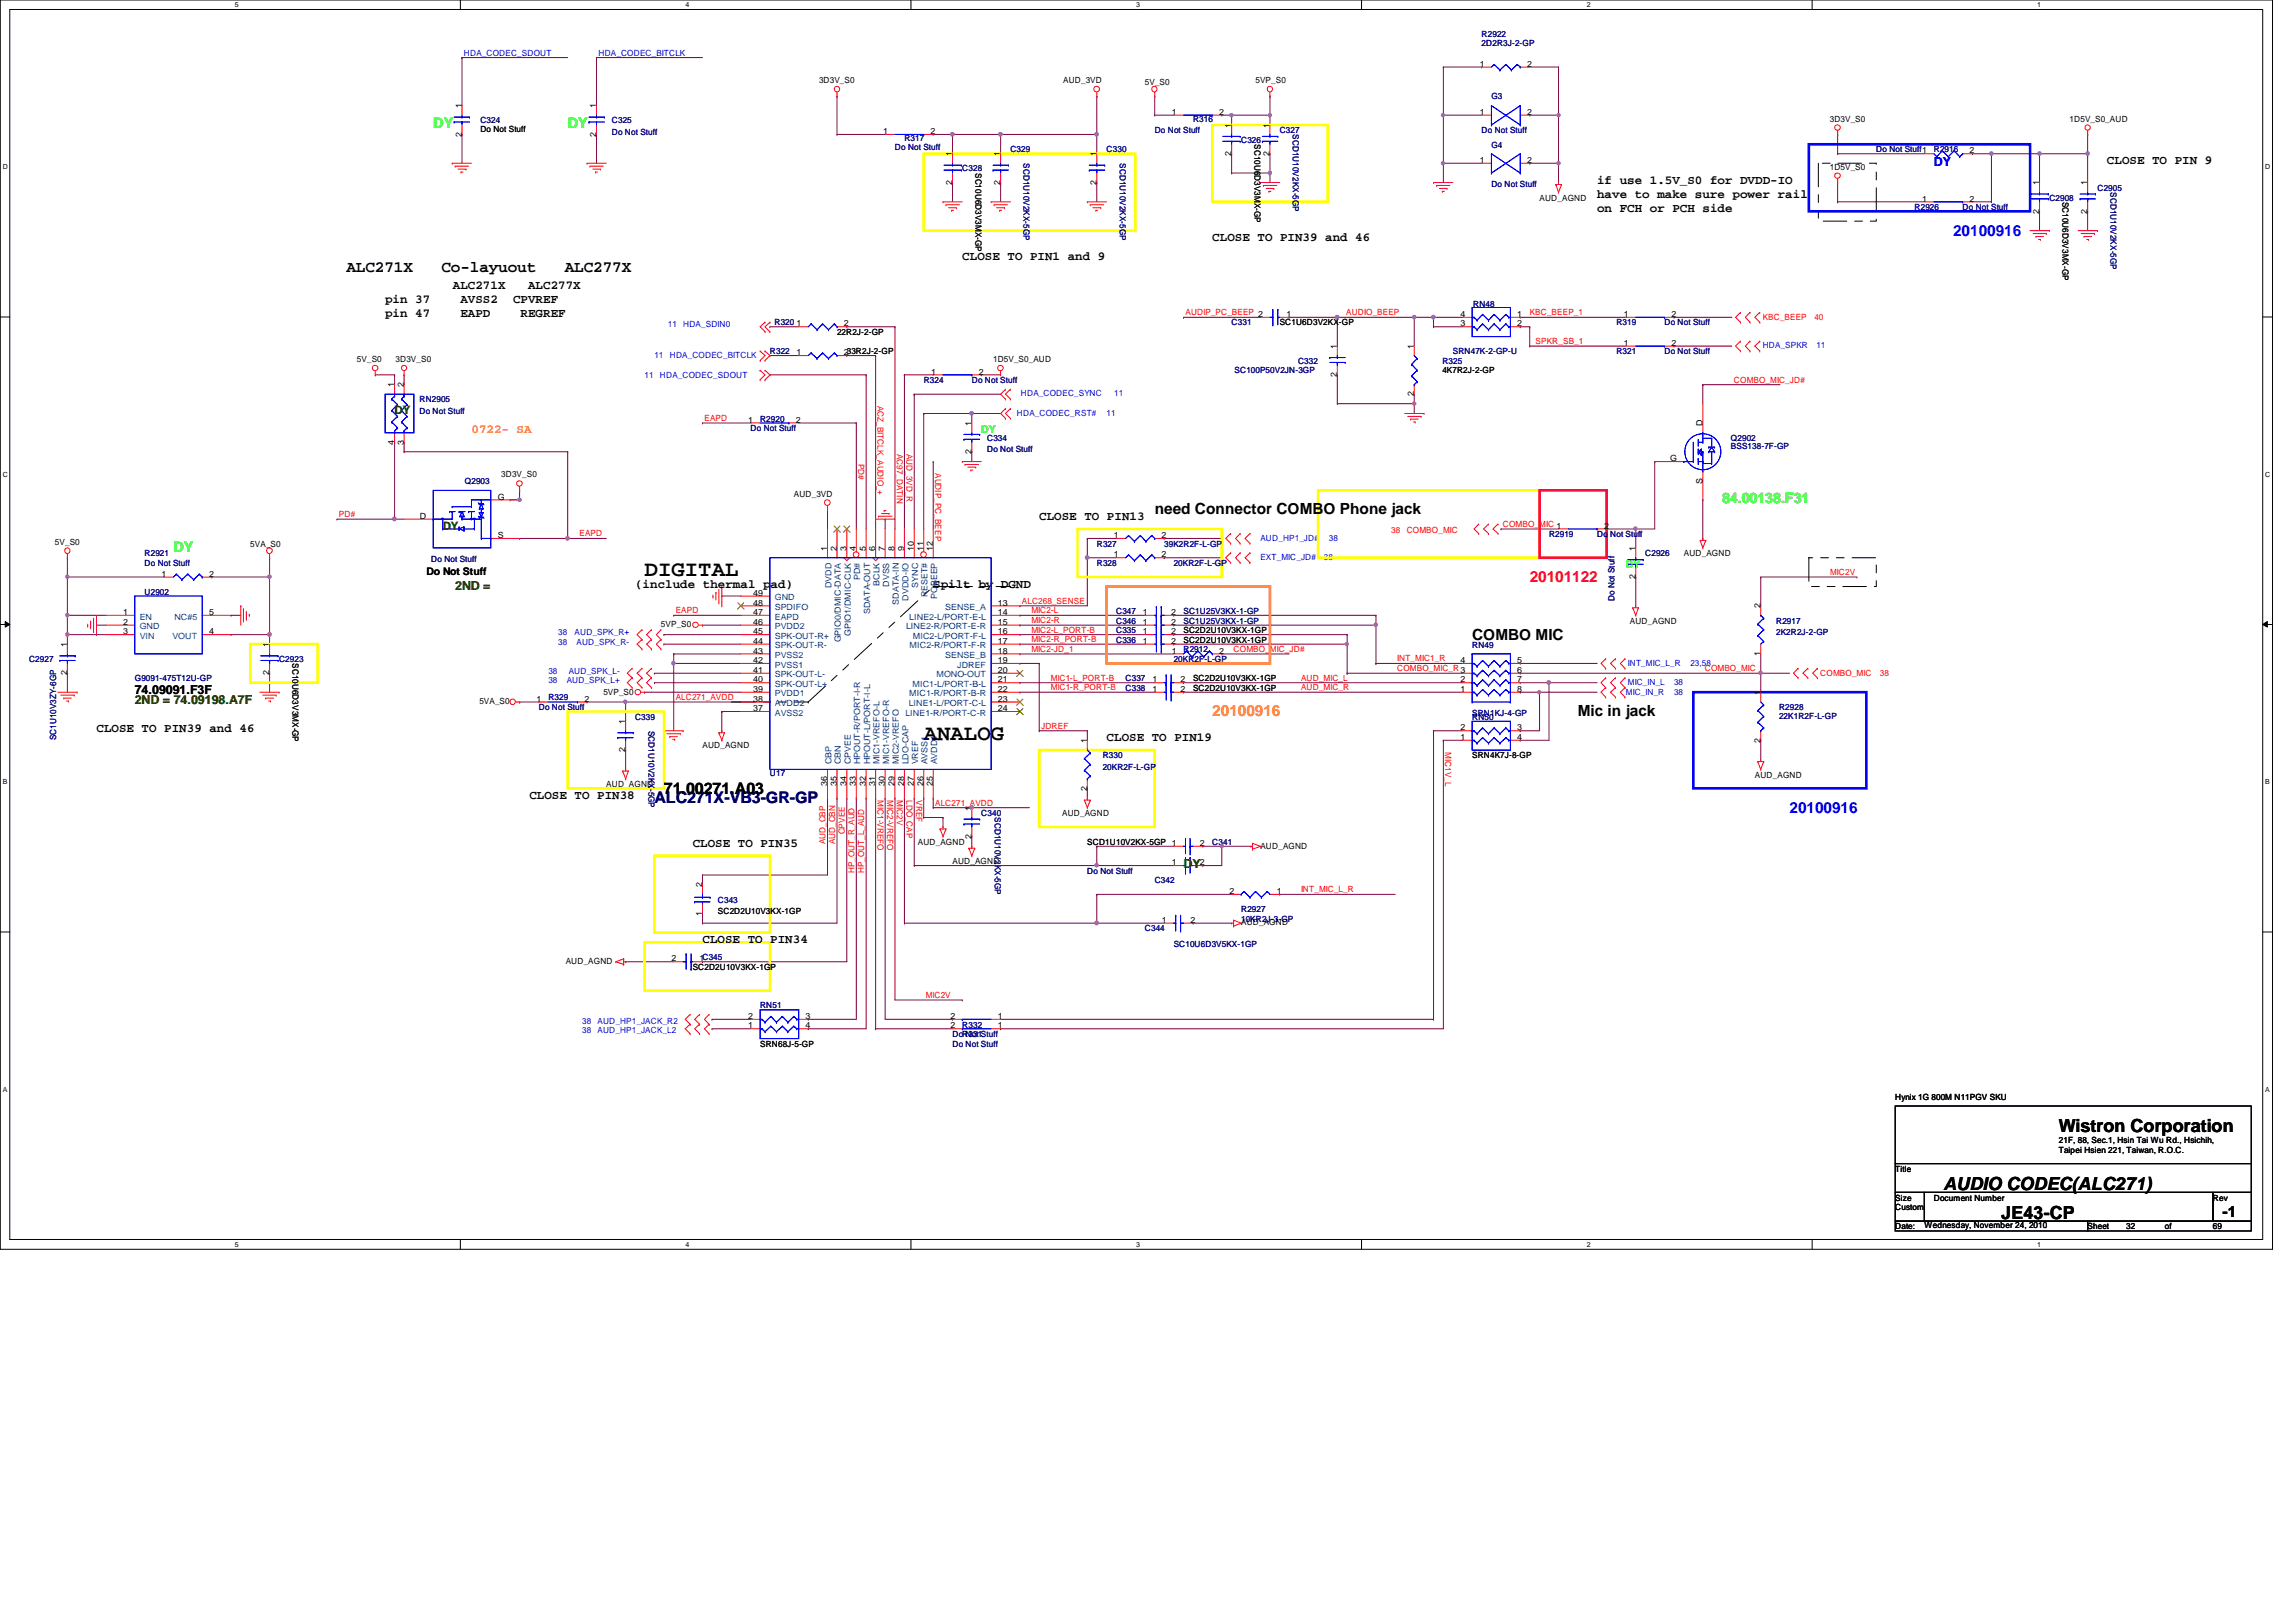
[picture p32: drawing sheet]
<svg xmlns="http://www.w3.org/2000/svg" width="297mm" height="210mm" viewBox="0 0 297 210" stroke-linecap="round" stroke-linejoin="round" font-family="sans-serif">
<defs><g id="words">
<g font-size="2.8">
<text x="83.4" y="74.5">DIGITAL</text>
<text x="119.5" y="95.7">ANALOG</text>
</g>
<g font-size="2.3">
<text x="266.4" y="146.5">Wistron Corporation</text>
<text x="251.4" y="154">AUDIO CODEC(ALC271)</text>
<text x="258.9" y="157.7">JE43-CP</text>
</g>
<g font-size="2.1">
<text x="44.8" y="35.3">ALC271X</text>
<text x="57.1" y="35.3">Co-layuout</text>
<text x="73.1" y="35.3">ALC277X</text>
<text x="85.9" y="102.7">71.00271.A03</text>
</g>
<text font-size="2.1" fill="#000080" x="84.7" y="103.9">ALC271X-VB3-GR-GP</text>
<g font-size="2" fill="#00f">
<text x="252.7" y="30.5">20100916</text>
<text x="231.5" y="105.2">20100916</text>
</g>
<g font-size="2">
<text x="149.4" y="66.5">need Connector COMBO Phone jack</text>
<text x="190.5" y="82.8">COMBO MIC</text>
<text x="204.1" y="92.7">Mic in jack</text>
<text x="287.5" y="157.4">-1</text>
</g>
<text font-size="2" fill="#f00" x="197.9" y="75.3">20101122</text>
<text font-size="2" fill="#ff8000" x="156.8" y="92.7">20100916</text>
<g font-size="1.9" fill="#0f0">
<text x="56" y="16.6">DY</text>
<text x="73.4" y="16.6">DY</text>
<text x="222.8" y="65.2">84.00138.F31</text>
<text x="22.4" y="71.4">DY</text>
</g>
<g font-size="1.6">
<text x="206.6" y="23.7">if use 1.5V_S0 for DVDD-IO</text>
<text x="272.6" y="21.3">CLOSE TO PIN 9</text>
<text x="206.6" y="25.6">have to make sure power rail</text>
<text x="206.6" y="27.4">on FCH or PCH side</text>
<text x="124.5" y="33.7">CLOSE TO PIN1 and 9</text>
<text x="156.8" y="31.2">CLOSE TO PIN39 and 46</text>
<text x="49.8" y="39.2">pin 37</text>
<text x="49.8" y="41.1">pin 47</text>
<text x="58.6" y="37.4">ALC271X</text>
<text x="59.6" y="39.2">AVSS2</text>
<text x="59.6" y="41.1">EAPD</text>
<text x="66.4" y="39.2">CPVREF</text>
<text x="67.3" y="41.1">REGREF</text>
<text x="68.3" y="37.4">ALC277X</text>
<text x="134.4" y="67.3">CLOSE TO PIN13</text>
<text x="82.2" y="76">(include thermal pad)</text>
<text x="120.7" y="76">Spilt by DGND</text>
<text x="17.4" y="89.9">74.09091.F3F</text>
<text x="12.5" y="94.7">CLOSE TO PIN39 and 46</text>
<text x="143.2" y="95.9">CLOSE TO PIN19</text>
<text x="68.5" y="103.4">CLOSE TO PIN38</text>
<text x="89.6" y="109.6">CLOSE TO PIN35</text>
<text x="90.9" y="122">CLOSE TO PIN34</text>
</g>
<text font-size="1.6" fill="#00f" x="250.2" y="21.4">DY</text>
<text font-size="1.6" fill="#ff8000" x="61" y="56.1">0722- SA</text>
<g font-size="1.6" fill="#008000">
<text x="58.9" y="76.4">2ND =</text>
<text x="17.4" y="91.1">2ND = 74.09198.A7F</text>
<text x="153.1" y="112.3">DY</text>
</g>
<g font-size="1.5" fill="#008000">
<text x="51.1" y="53.6">DY</text>
<text x="57.3" y="68.5">DY</text>
</g>
<g font-size="1.4" fill="#0f0">
<text x="127" y="56">DY</text>
<text x="210.4" y="73.4">DY</text>
</g>
<text font-size="1.4" x="55.2" y="74.4">Do Not Stuff</text>
<g font-size="1.1" fill="#000080">
<text x="191.7" y="4.8">R2922</text>
<text x="191.7" y="6">2D2R3J-2-GP</text>
<text x="62.1" y="16">C324</text>
<text x="79.2" y="16">C325</text>
<text x="79.2" y="17.5">Do Not Stuff</text>
<text x="149.4" y="17.2">Do Not Stuff</text>
<text x="154.3" y="15.7">R316</text>
<text x="165.6" y="17.2">C327</text>
<text x="167.3" y="17.4" transform="rotate(90 167.3 17.4)">SCD1U10V2KX-5GP</text>
<text x="191.7" y="17.2">Do Not Stuff</text>
<text x="193" y="12.9">G3</text>
<text x="115.8" y="19.5">Do Not Stuff</text>
<text x="117" y="18.2">R317</text>
<text x="124.5" y="22.2">C328</text>
<text x="130.7" y="19.7">C329</text>
<text x="132.4" y="21.1" transform="rotate(90 132.4 21.1)">SCD1U10V2KX-5GP</text>
<text x="143.2" y="19.7">C330</text>
<text x="144.9" y="21.1" transform="rotate(90 144.9 21.1)">SCD1U10V2KX-5GP</text>
<text x="160.6" y="18.5">C326</text>
<text x="193" y="19.1">G4</text>
<text x="242.7" y="19.7">Do Not Stuff1</text>
<text x="250.2" y="19.7">R2916</text>
<text x="193" y="24.2">Do Not Stuff</text>
<text x="247.7" y="27.2">R2926</text>
<text x="253.9" y="27.2">Do Not Stuff</text>
<text x="265.1" y="26">C2908</text>
<text x="271.4" y="24.7">C2905</text>
<text x="273" y="24.9" transform="rotate(90 273 24.9)">SCD1U10V2KX-5GP</text>
<text x="190.6" y="39.8">RN48</text>
<text x="99.6" y="45.8">R322</text>
<text x="100.2" y="42.1">R320</text>
<text x="159.3" y="42.1">C331</text>
<text x="167.9" y="47.1">C332</text>
<text x="186.6" y="47.1">R325</text>
<text x="188" y="45.8">SRN47K-2-GP-U</text>
<text x="209.1" y="42.1">R319</text>
<text x="209.1" y="45.8">R321</text>
<text x="215.3" y="42.1">Do Not Stuff</text>
<text x="215.3" y="45.8">Do Not Stuff</text>
<text x="54.3" y="52.1">RN2905</text>
<text x="54.3" y="53.6">Do Not Stuff</text>
<text x="119.5" y="49.6">R324</text>
<text x="125.7" y="49.6">Do Not Stuff</text>
<text x="159.7" y="48.2">SC100P50V2JN-3GP</text>
<text x="97.1" y="55.8">Do Not Stuff</text>
<text x="98.3" y="54.6">R2920</text>
<text x="127.7" y="57.1">C334</text>
<text x="127.7" y="58.5">Do Not Stuff</text>
<text x="223.9" y="57.1">Q2902</text>
<text x="223.9" y="58.2">BSS138-7F-GP</text>
<text x="60.2" y="62.7">Q2903</text>
<text x="18.7" y="72">R2921</text>
<text x="141.9" y="70.7">R327</text>
<text x="150.6" y="70.7">39K2R2F-L-GP</text>
<text x="200.4" y="69.5">R2919</text>
<text x="206.6" y="69.5">Do Not Stuff</text>
<text x="212.8" y="72">C2926</text>
<text x="18.7" y="77">U2902</text>
<text x="18.7" y="73.2">Do Not Stuff</text>
<text x="55.8" y="72.7">Do Not Stuff</text>
<text x="141.9" y="73.2">R328</text>
<text x="151.8" y="73.2">20KR2F-L-GP</text>
<text x="208.9" y="77.8" transform="rotate(-90 208.9 77.8)">Do Not Stuff</text>
<text x="144.4" y="79.5">C347</text>
<text x="144.4" y="80.7">C346</text>
<text x="144.4" y="82">C335</text>
<text x="144.4" y="83.2">C336</text>
<text x="153.1" y="79.5">SC1U25V3KX-1-GP</text>
<text x="153.1" y="80.7">SC1U25V3KX-1-GP</text>
<text x="190.5" y="83.8">RN49</text>
<text x="229.8" y="80.7">R2917</text>
<text x="229.8" y="82.2">2K2R2J-2-GP</text>
<text x="3.8" y="85.7">C2927</text>
<text x="17.4" y="88.2">G9091-475T12U-GP</text>
<text x="36.1" y="85.7">C2923</text>
<text x="145.6" y="89.4">C338</text>
<text x="145.6" y="88.2">C337</text>
<text x="151.8" y="85.7">20KR2F-L-GP</text>
<text x="153.1" y="84.4">R2912</text>
<text x="7.3" y="95.8" transform="rotate(-90 7.3 95.8)">SC1U10V3ZY-6GP</text>
<text x="69.7" y="91.9">Do Not Stuff</text>
<text x="70.9" y="90.6">R329</text>
<text x="82.2" y="93.1">C339</text>
<text x="83.9" y="94.6" transform="rotate(90 83.9 94.6)">SCD1U10V2KX-5GP</text>
<text x="190.5" y="93.1">RN50</text>
<text x="190.5" y="92.6">SRN1KJ-4-GP</text>
<text x="230.2" y="91.9">R2928</text>
<text x="230.2" y="93">22K1R2F-L-GP</text>
<text x="99.6" y="100.4">U17</text>
<text x="142.7" y="98.1">R330</text>
<text x="142.7" y="99.6">20KR2F-L-GP</text>
<text x="127" y="105.6">C340</text>
<text x="128.7" y="105.8" transform="rotate(90 128.7 105.8)">SCD1U10V2KX-5GP</text>
<text x="140.7" y="113.1">Do Not Stuff</text>
<text x="156.8" y="109.3">C341</text>
<text x="92.9" y="116.8">C343</text>
<text x="149.4" y="114.3">C342</text>
<text x="160.6" y="118">R2927</text>
<text x="160.6" y="119.3">10KR2J-3-GP</text>
<text x="148.1" y="120.5">C344</text>
<text x="151.8" y="122.5">SC10U6D3V5KX-1GP</text>
<text x="98.3" y="130.5">RN51</text>
<text x="123.2" y="134.2">Do Not Stuff</text>
<text x="123.2" y="135.5">Do Not Stuff</text>
<text x="124.5" y="133">R332</text>
<text x="124.5" y="134.2">R331</text>
</g>
<g font-size="1.1" fill="#00f">
<text x="60" y="7.2">HDA_CODEC_SDOUT</text>
<text x="77.4" y="7.2">HDA_CODEC_BITCLK</text>
<text x="84.7" y="46.4">11</text>
<text x="86.4" y="42.4">11</text>
<text x="86.7" y="46.4">HDA_CODEC_BITCLK</text>
<text x="88.4" y="42.4">HDA_SDIN0</text>
<text x="228" y="45.1">HDA_SPKR</text>
<text x="235" y="45.1">11</text>
<text x="83.4" y="48.9">11</text>
<text x="85.4" y="48.9">HDA_CODEC_SDOUT</text>
<text x="131.6" y="53.8">HDA_CODEC_RST#</text>
<text x="132.1" y="51.3">HDA_CODEC_SYNC</text>
<text x="143.2" y="53.8">11</text>
<text x="144.1" y="51.3">11</text>
<text x="163.1" y="70">AUD_HP1_JD#</text>
<text x="171.9" y="70">38</text>
<text x="163.1" y="72.5">EXT_MIC_JD#</text>
<text x="171.3" y="72.5">38</text>
<text x="72.2" y="82.2">38</text>
<text x="72.2" y="83.4">38</text>
<text x="74.3" y="82.2">AUD_SPK_R+</text>
<text x="74.6" y="83.4">AUD_SPK_R-</text>
<text x="70.9" y="88.4">38</text>
<text x="70.9" y="87.2">38</text>
<text x="73.3" y="88.4">AUD_SPK_L+</text>
<text x="73.6" y="87.2">AUD_SPK_L-</text>
<text x="210.4" y="89.9">MIC_IN_R</text>
<text x="210.6" y="88.6">MIC_IN_L</text>
<text x="210.6" y="86.2">INT_MIC_L_R</text>
<text x="216.6" y="89.9">38</text>
<text x="216.6" y="88.6">38</text>
<text x="218.7" y="86.2">23,58</text>
<text x="75.3" y="132.5">38</text>
<text x="75.3" y="133.7">38</text>
<text x="77.3" y="132.5">AUD_HP1_JACK_R2</text>
<text x="77.3" y="133.7">AUD_HP1_JACK_L2</text>
</g>
<g font-size="1.1">
<text x="106" y="10.8">3D3V_S0</text>
<text x="137.5" y="10.8">AUD_3VD</text>
<text x="148.1" y="11">5V_S0</text>
<text x="162.4" y="10.8">5VP_S0</text>
<text x="191.4" y="8.6">1</text>
<text x="197.6" y="8.6">2</text>
<text x="59.7" y="17.7" transform="rotate(-90 59.7 17.7)">2</text>
<text x="59.7" y="14" transform="rotate(-90 59.7 14)">1</text>
<text x="62.1" y="17.1">Do Not Stuff</text>
<text x="77.1" y="17.7" transform="rotate(-90 77.1 17.7)">2</text>
<text x="77.1" y="14" transform="rotate(-90 77.1 14)">1</text>
<text x="114.3" y="17.4">1</text>
<text x="120.4" y="17.4">2</text>
<text x="151.6" y="14.9">1</text>
<text x="157.7" y="14.9">2</text>
<text x="159.3" y="16.5" transform="rotate(-90 159.3 16.5)">1</text>
<text x="164.3" y="16.5" transform="rotate(-90 164.3 16.5)">1</text>
<text x="191.4" y="14.9">1</text>
<text x="197.6" y="14.9">2</text>
<text x="236.7" y="15.7">3D3V_S0</text>
<text x="267.8" y="15.7">1D5V_S0_AUD</text>
<text x="123.2" y="23.9" transform="rotate(-90 123.2 23.9)">2</text>
<text x="123.2" y="20.2" transform="rotate(-90 123.2 20.2)">1</text>
<text x="126.2" y="22.4" transform="rotate(90 126.2 22.4)">SC10U6D3V3MX-GP</text>
<text x="129.4" y="23.9" transform="rotate(-90 129.4 23.9)">2</text>
<text x="129.4" y="20.2" transform="rotate(-90 129.4 20.2)">1</text>
<text x="141.9" y="23.9" transform="rotate(-90 141.9 23.9)">2</text>
<text x="141.9" y="20.2" transform="rotate(-90 141.9 20.2)">1</text>
<text x="159.3" y="20.2" transform="rotate(-90 159.3 20.2)">2</text>
<text x="162.3" y="18.7" transform="rotate(90 162.3 18.7)">SC10U6D3V3MX-GP</text>
<text x="164.3" y="20.2" transform="rotate(-90 164.3 20.2)">2</text>
<text x="191.4" y="21.1">1</text>
<text x="197.6" y="21.1">2</text>
<text x="236.7" y="22">1D5V_S0</text>
<text x="254.8" y="19.9">2</text>
<text x="199.2" y="26">AUD_AGND</text>
<text x="248.7" y="26.1">1</text>
<text x="254.8" y="26.1">2</text>
<text x="263.8" y="27.6" transform="rotate(-90 263.8 27.6)">2</text>
<text x="263.8" y="24" transform="rotate(-90 263.8 24)">1</text>
<text x="266.8" y="26.1" transform="rotate(90 266.8 26.1)">SC10U6D3V3MX-GP</text>
<text x="270" y="27.6" transform="rotate(-90 270 27.6)">2</text>
<text x="270" y="24" transform="rotate(-90 270 24)">1</text>
<text x="166.5" y="41">1</text>
<text x="188.9" y="41">4</text>
<text x="196.3" y="41">1</text>
<text x="210.1" y="41">1</text>
<text x="216.2" y="41">2</text>
<text x="46.2" y="46.9">5V_S0</text>
<text x="51.2" y="46.9">3D3V_S0</text>
<text x="103" y="42.2">1</text>
<text x="103" y="46">1</text>
<text x="108.3" y="43.3">22R2J-2-GP</text>
<text x="109.2" y="42.2">2</text>
<text x="109.2" y="46">233R2J-2-GP</text>
<text x="128.5" y="46.9">1D5V_S0_AUD</text>
<text x="165.6" y="42.1">SC1U6D3V2KX-GP</text>
<text x="173" y="45.1" transform="rotate(-90 173 45.1)">1</text>
<text x="182.9" y="45.1" transform="rotate(-90 182.9 45.1)">1</text>
<text x="188.9" y="42.2">3</text>
<text x="196.3" y="42.2">2</text>
<text x="210.1" y="44.7">1</text>
<text x="216.2" y="44.7">2</text>
<text x="51" y="50.1" transform="rotate(-90 51 50.1)">1</text>
<text x="52.2" y="50.1" transform="rotate(-90 52.2 50.1)">2</text>
<text x="120.5" y="48.5">1</text>
<text x="126.6" y="48.5">2</text>
<text x="173" y="48.8" transform="rotate(-90 173 48.8)">2</text>
<text x="182.9" y="51.3" transform="rotate(-90 182.9 51.3)">2</text>
<text x="186.6" y="48.2">4K7R2J-2-GP</text>
<text x="51" y="57.5" transform="rotate(-90 51 57.5)">4</text>
<text x="52.2" y="57.5" transform="rotate(-90 52.2 57.5)">3</text>
<text x="96.8" y="54.7">1</text>
<text x="103" y="54.7">2</text>
<text x="125.7" y="58.8" transform="rotate(-90 125.7 58.8)">2</text>
<text x="125.7" y="55.1" transform="rotate(-90 125.7 55.1)">1</text>
<text x="216.1" y="59.7">G</text>
<text x="220.3" y="55.1" transform="rotate(-90 220.3 55.1)">D</text>
<text x="64.4" y="64.6">G</text>
<text x="64.9" y="61.8">3D3V_S0</text>
<text x="102.7" y="64.3">AUD_3VD</text>
<text x="220.3" y="62.6" transform="rotate(-90 220.3 62.6)">S</text>
<text x="7.1" y="70.5">5V_S0</text>
<text x="32.4" y="70.7">5VA_S0</text>
<text x="54.3" y="67.1">D</text>
<text x="64.4" y="69.6">S</text>
<text x="107" y="71.3" transform="rotate(-90 107 71.3)">1</text>
<text x="108.2" y="71.3" transform="rotate(-90 108.2 71.3)">2</text>
<text x="109.5" y="71.3" transform="rotate(-90 109.5 71.3)">3</text>
<text x="110.7" y="71.3" transform="rotate(-90 110.7 71.3)">4</text>
<text x="112" y="71.3" transform="rotate(-90 112 71.3)">5</text>
<text x="113.2" y="71.3" transform="rotate(-90 113.2 71.3)">6</text>
<text x="114.5" y="71.3" transform="rotate(-90 114.5 71.3)">7</text>
<text x="115.7" y="71.3" transform="rotate(-90 115.7 71.3)">8</text>
<text x="117" y="71.3" transform="rotate(-90 117 71.3)">9</text>
<text x="118.2" y="71.3" transform="rotate(-90 118.2 71.3)">10</text>
<text x="119.5" y="71.3" transform="rotate(-90 119.5 71.3)">11</text>
<text x="120.7" y="71.3" transform="rotate(-90 120.7 71.3)">12</text>
<text x="144.1" y="69.6">1</text>
<text x="150.3" y="69.6">2</text>
<text x="207.5" y="68.4">2</text>
<text x="211.6" y="71.3" transform="rotate(-90 211.6 71.3)">1</text>
<text x="217.8" y="72">AUD_AGND</text>
<text x="20.9" y="74.6">1</text>
<text x="27" y="74.6">2</text>
<text x="97.4" y="77.1">49</text>
<text x="144.1" y="72.1">1</text>
<text x="150.3" y="72.1">2</text>
<text x="211.6" y="74.9" transform="rotate(-90 211.6 74.9)">2</text>
<text x="8.7" y="83.7" transform="rotate(-90 8.7 83.7)">1</text>
<text x="15.9" y="79.6">1</text>
<text x="15.9" y="80.9">2</text>
<text x="15.9" y="82.1">3</text>
<text x="27" y="82.1">4</text>
<text x="27" y="79.6">5</text>
<text x="34.8" y="83.7" transform="rotate(-90 34.8 83.7)">1</text>
<text x="85.5" y="81.2">5VP_S0</text>
<text x="97.4" y="83.3">44</text>
<text x="97.4" y="82.1">45</text>
<text x="97.4" y="80.9">46</text>
<text x="97.4" y="79.6">47</text>
<text x="97.4" y="78.4">48</text>
<text x="129.1" y="78.4">13</text>
<text x="129.1" y="83.3">17</text>
<text x="129.1" y="82.1">16</text>
<text x="129.1" y="80.9">15</text>
<text x="129.1" y="79.6">14</text>
<text x="147.9" y="79.6">1</text>
<text x="147.9" y="80.9">1</text>
<text x="147.9" y="82.1">1</text>
<text x="147.9" y="83.3">1</text>
<text x="151.5" y="79.6">2</text>
<text x="151.5" y="80.9">2</text>
<text x="151.5" y="82.1">2</text>
<text x="151.5" y="83.3">2</text>
<text x="153.1" y="82">SC2D2U10V3KX-1GP</text>
<text x="153.1" y="83.2">SC2D2U10V3KX-1GP</text>
<text x="210.9" y="80.7">AUD_AGND</text>
<text x="227.8" y="78.7" transform="rotate(-90 227.8 78.7)">2</text>
<text x="8.7" y="87.4" transform="rotate(-90 8.7 87.4)">2</text>
<text x="34.8" y="87.4" transform="rotate(-90 34.8 87.4)">2</text>
<text x="37.8" y="85.9" transform="rotate(90 37.8 85.9)">SC10U6D3V3MX-GP</text>
<text x="78.1" y="89.9">5VP_S0</text>
<text x="97.4" y="89.5">39</text>
<text x="97.4" y="88.3">40</text>
<text x="97.4" y="87.1">41</text>
<text x="97.4" y="85.8">42</text>
<text x="97.4" y="84.6">43</text>
<text x="129.1" y="89.5">22</text>
<text x="129.1" y="88.3">21</text>
<text x="129.1" y="87.1">20</text>
<text x="129.1" y="85.8">19</text>
<text x="129.1" y="84.6">18</text>
<text x="149.1" y="89.5">1</text>
<text x="149.1" y="88.3">1</text>
<text x="151.6" y="84.6">1</text>
<text x="152.7" y="89.5">2</text>
<text x="152.7" y="88.3">2</text>
<text x="154.3" y="89.4">SC2D2U10V3KX-1GP</text>
<text x="154.3" y="88.2">SC2D2U10V3KX-1GP</text>
<text x="157.7" y="84.6">2</text>
<text x="188.9" y="89.5">1</text>
<text x="188.9" y="88.3">2</text>
<text x="188.9" y="85.8">4</text>
<text x="196.3" y="85.8">5</text>
<text x="196.3" y="87.1">6</text>
<text x="196.3" y="88.3">7</text>
<text x="196.3" y="89.5">8</text>
<text x="227.8" y="90" transform="rotate(-90 227.8 90)">1</text>
<text x="227.8" y="84.9" transform="rotate(-90 227.8 84.9)">1</text>
<text x="62" y="91.1">5VA_S0</text>
<text x="69.4" y="90.8">1</text>
<text x="75.6" y="90.8">2</text>
<text x="80.9" y="93.7" transform="rotate(-90 80.9 93.7)">1</text>
<text x="97.4" y="90.8">38</text>
<text x="97.4" y="92">37</text>
<text x="129.1" y="92">24</text>
<text x="129.1" y="90.8">23</text>
<text x="188.9" y="95.8">1</text>
<text x="188.9" y="94.5">2</text>
<text x="196.3" y="94.5">3</text>
<text x="196.3" y="95.8">4</text>
<text x="78.4" y="101.9">AUD_AGND</text>
<text x="80.9" y="97.3" transform="rotate(-90 80.9 97.3)">2</text>
<text x="90.9" y="96.9">AUD_AGND</text>
<text x="107" y="101.7" transform="rotate(-90 107 101.7)">36</text>
<text x="108.2" y="101.7" transform="rotate(-90 108.2 101.7)">35</text>
<text x="109.5" y="101.7" transform="rotate(-90 109.5 101.7)">34</text>
<text x="110.7" y="101.7" transform="rotate(-90 110.7 101.7)">33</text>
<text x="112" y="101.7" transform="rotate(-90 112 101.7)">32</text>
<text x="113.2" y="101.7" transform="rotate(-90 113.2 101.7)">31</text>
<text x="114.5" y="101.7" transform="rotate(-90 114.5 101.7)">30</text>
<text x="115.7" y="101.7" transform="rotate(-90 115.7 101.7)">29</text>
<text x="117" y="101.7" transform="rotate(-90 117 101.7)">28</text>
<text x="118.2" y="101.7" transform="rotate(-90 118.2 101.7)">27</text>
<text x="119.5" y="101.7" transform="rotate(-90 119.5 101.7)">26</text>
<text x="120.7" y="101.7" transform="rotate(-90 120.7 101.7)">25</text>
<text x="140.6" y="96.2" transform="rotate(-90 140.6 96.2)">1</text>
<text x="190.5" y="98.1">SRN4K7J-8-GP</text>
<text x="227" y="100.6">AUD_AGND</text>
<text x="227.8" y="96.1" transform="rotate(-90 227.8 96.1)">2</text>
<text x="125.7" y="104.9" transform="rotate(-90 125.7 104.9)">1</text>
<text x="137.4" y="105.6">AUD_AGND</text>
<text x="140.6" y="102.3" transform="rotate(-90 140.6 102.3)">2</text>
<text x="118.7" y="109.3">AUD_AGND</text>
<text x="123.2" y="111.8">AUD_AGND</text>
<text x="125.7" y="108.5" transform="rotate(-90 125.7 108.5)">2</text>
<text x="140.7" y="109.3">SCD1U10V2KX-5GP 1</text>
<text x="151.6" y="112">1</text>
<text x="155.2" y="109.5">2</text>
<text x="155.2" y="112">2</text>
<text x="163.1" y="109.8">AUD_AGND</text>
<text x="90.8" y="118.5" transform="rotate(-90 90.8 118.5)">1</text>
<text x="90.8" y="114.9" transform="rotate(-90 90.8 114.9)">2</text>
<text x="92.9" y="118.3">SC2D2U10V3KX-1GP</text>
<text x="150.3" y="119.4">1</text>
<text x="154" y="119.4">2</text>
<text x="159" y="115.7">2</text>
<text x="160.6" y="119.8">AUD_AGND</text>
<text x="165.2" y="115.7">1</text>
<text x="73.2" y="124.8">AUD_AGND</text>
<text x="86.9" y="124.4">2</text>
<text x="89.6" y="125.5">SC2D2U10V3KX-1GP</text>
<text x="90.5" y="124.4">1C345</text>
<text x="96.8" y="131.9">2</text>
<text x="104.2" y="131.9">3</text>
<text x="123" y="131.9">2</text>
<text x="129.1" y="131.9">1</text>
<text x="96.8" y="133.1">1</text>
<text x="98.3" y="135.5">SRN68J-5-GP</text>
<text x="104.2" y="133.1">4</text>
<text x="123" y="133.1">2</text>
<text x="129.1" y="133.1">1</text>
<text x="245.2" y="142.3">Hynix 1G 800M N11PGV SKU</text>
<text x="266.4" y="147.9">21F, 88, Sec.1, Hsin Tai Wu Rd., Hsichih,</text>
<text x="266.4" y="149.3">Taipei Hsien 221, Taiwan, R.O.C.</text>
<text x="245.2" y="151.6">Title</text>
<text x="245.2" y="155.4">Size</text>
<text x="250.2" y="155.4">Document Number</text>
<text x="286.3" y="155.4">Rev</text>
<text x="245.2" y="159.1">Date:</text>
<text x="245.2" y="156.6">Custom</text>
<text x="249" y="158.9">Wednesday, November 24, 2010</text>
<text x="270.1" y="159.1">Sheet</text>
<text x="275.1" y="159.1">32</text>
<text x="280.1" y="159.1">of</text>
<text x="286.3" y="159.1">69</text>
</g>
<g font-size="1.1" fill="#f00">
<text x="153.4" y="40.8">AUDIP_PC_BEEP 2</text>
<text x="174.2" y="40.8">AUDIO_BEEP</text>
<text x="197.9" y="40.8">KBC_BEEP_1</text>
<text x="228" y="41.4">KBC_BEEP</text>
<text x="234.7" y="41.4">40</text>
<text x="198.7" y="44.5">SPKR_SB_1</text>
<text x="113.5" y="52.5" transform="rotate(90 113.5 52.5)">ACZ_BITCLK_AUDIO_+</text>
<text x="224.3" y="49.5">COMBO_MIC_JD#</text>
<text x="91.1" y="54.5">EAPD</text>
<text x="111" y="60" transform="rotate(90 111 60)">PD#</text>
<text x="116" y="58.7" transform="rotate(90 116 58.7)">AC97_DATIN</text>
<text x="117.3" y="58.7" transform="rotate(90 117.3 58.7)">AUD_3VD_R</text>
<text x="121" y="61.2" transform="rotate(90 121 61.2)">AUDIP_PC_BEEP</text>
<text x="43.9" y="66.9">PD#</text>
<text x="75" y="69.4">EAPD</text>
<text x="180" y="69">38</text>
<text x="182" y="69">COMBO_MIC</text>
<text x="194.4" y="68.2">COMBO_MIC 1</text>
<text x="236.8" y="74.4">MIC2V</text>
<text x="87.4" y="79.4">EAPD</text>
<text x="132.2" y="78.1">ALC268_SENSE</text>
<text x="133.4" y="79.4">MIC2-L</text>
<text x="133.4" y="83.1">MIC2-R_PORT-B</text>
<text x="133.4" y="81.9">MIC2-L_PORT-B</text>
<text x="133.4" y="80.6">MIC2-R</text>
<text x="133.4" y="84.4">MIC2-JD_1</text>
<text x="135.9" y="89.3">MIC1-R_PORT-B</text>
<text x="135.9" y="88.1">MIC1-L_PORT-B</text>
<text x="159.6" y="84.4">COMBO_MIC_JD#</text>
<text x="168.3" y="88.1">AUD_MIC_L</text>
<text x="168.3" y="89.3">AUD_MIC_R</text>
<text x="180.8" y="85.6">INT_MIC1_R</text>
<text x="180.8" y="86.9">COMBO_MIC_R3</text>
<text x="220.6" y="86.9">COMBO_MIC</text>
<text x="235.5" y="87.4">COMBO_MIC</text>
<text x="243.2" y="87.4">38</text>
<text x="87.4" y="90.6">ALC271_AVDD</text>
<text x="134.7" y="94.3">JDREF</text>
<text x="187" y="97.3" transform="rotate(90 187 97.3)">MIC1V_L</text>
<text x="109.3" y="108" transform="rotate(-90 109.3 108)">CPVEE</text>
<text x="113.5" y="103.5" transform="rotate(90 113.5 103.5)">MIC1-VREFO</text>
<text x="114.8" y="103.5" transform="rotate(90 114.8 103.5)">MIC2-VREFO</text>
<text x="116" y="103.5" transform="rotate(90 116 103.5)">MIC2V</text>
<text x="117.3" y="103.5" transform="rotate(90 117.3 103.5)">LDO_CAP</text>
<text x="118.5" y="103.5" transform="rotate(90 118.5 103.5)">VREF</text>
<text x="121" y="104.3">ALC271_AVDD</text>
<text x="106.8" y="109.3" transform="rotate(-90 106.8 109.3)">AUD_CBP</text>
<text x="108" y="109.3" transform="rotate(-90 108 109.3)">AUD_CBN</text>
<text x="110.5" y="113" transform="rotate(-90 110.5 113)">HP_OUT_R_AUD</text>
<text x="111.8" y="113" transform="rotate(-90 111.8 113)">HP_OUT_L_AUD</text>
<text x="168.3" y="115.5">INT_MIC_L_R</text>
<text x="119.8" y="129.2">MIC2V</text>
</g>
<g font-size="1.1" fill="#004080">
<text x="100.2" y="77.7">GND</text>
<text x="107.6" y="76.1" transform="rotate(-90 107.6 76.1)">DVDD</text>
<text x="111.3" y="75.1" transform="rotate(-90 111.3 75.1)">PD#</text>
<text x="113.8" y="75.8" transform="rotate(-90 113.8 75.8)">BCLK</text>
<text x="115" y="75.9" transform="rotate(-90 115 75.9)">DVSS</text>
<text x="117.5" y="77.7" transform="rotate(-90 117.5 77.7)">DVDD-IO</text>
<text x="118.8" y="76" transform="rotate(-90 118.8 76)">SYNC</text>
<text x="120" y="77.3" transform="rotate(-90 120 77.3)">RESET#</text>
<text x="121.2" y="77.5" transform="rotate(-90 121.2 77.5)">PCBEEP</text>
<text x="18.1" y="80.2">EN</text>
<text x="18.1" y="81.4">GND</text>
<text x="18.1" y="82.7">VIN</text>
<text x="22.3" y="82.7">VOUT</text>
<text x="22.6" y="80.2">NC#5</text>
<text x="100.2" y="83.9">SPK-OUT-R-</text>
<text x="100.2" y="82.7">SPK-OUT-R+</text>
<text x="100.2" y="81.4">PVDD2</text>
<text x="100.2" y="80.2">EAPD</text>
<text x="100.2" y="79">SPDIFO</text>
<text x="108.8" y="83.1" transform="rotate(-90 108.8 83.1)">GPIO0/DMIC-DATA</text>
<text x="110.1" y="82.3" transform="rotate(-90 110.1 82.3)">GPIO1/DMIC-CLK</text>
<text x="112.6" y="79.5" transform="rotate(-90 112.6 79.5)">SDATA-OUT</text>
<text x="116.3" y="78.2" transform="rotate(-90 116.3 78.2)">SDATA-IN</text>
<text x="117.2" y="81.4">LINE2-R/PORT-E-R</text>
<text x="117.6" y="80.2">LINE2-L/PORT-E-L</text>
<text x="117.7" y="83.9">MIC2-R/PORT-F-R</text>
<text x="118.1" y="82.7">MIC2-L/PORT-F-L</text>
<text x="122.3" y="79">SENSE_A</text>
<text x="100.2" y="88.9">SPK-OUT-L+</text>
<text x="100.2" y="87.7">SPK-OUT-L-</text>
<text x="100.2" y="86.4">PVSS1</text>
<text x="100.2" y="85.2">PVSS2</text>
<text x="118.1" y="88.9">MIC1-L/PORT-B-L</text>
<text x="121.2" y="87.7">MONO-OUT</text>
<text x="122.3" y="85.2">SENSE_B</text>
<text x="123.8" y="86.4">JDREF</text>
<text x="100.2" y="91.4">AVDD2</text>
<text x="100.2" y="90.1">PVDD1</text>
<text x="100.2" y="92.6">AVSS2</text>
<text x="117.1" y="92.6">LINE1-R/PORT-C-R</text>
<text x="117.6" y="91.4">LINE1-L/PORT-C-L</text>
<text x="117.6" y="90.1">MIC1-R/PORT-B-R</text>
<text x="107.6" y="98.9" transform="rotate(-90 107.6 98.9)">CBP</text>
<text x="108.8" y="98.9" transform="rotate(-90 108.8 98.9)">CBN</text>
<text x="110.1" y="98.9" transform="rotate(-90 110.1 98.9)">CPVEE</text>
<text x="111.3" y="98.9" transform="rotate(-90 111.3 98.9)">HPOUT-R/PORT-I-R</text>
<text x="112.6" y="98.9" transform="rotate(-90 112.6 98.9)">HPOUT-L/PORT-I-L</text>
<text x="113.8" y="98.9" transform="rotate(-90 113.8 98.9)">MIC1-VREFO-L</text>
<text x="115" y="98.9" transform="rotate(-90 115 98.9)">MIC1-VREFO-R</text>
<text x="116.3" y="98.9" transform="rotate(-90 116.3 98.9)">MIC2-VREFO</text>
<text x="117.5" y="98.9" transform="rotate(-90 117.5 98.9)">LDO-CAP</text>
<text x="118.8" y="98.9" transform="rotate(-90 118.8 98.9)">VREF</text>
<text x="120" y="98.9" transform="rotate(-90 120 98.9)">AVSS1</text>
<text x="121.2" y="98.9" transform="rotate(-90 121.2 98.9)">AVDD1</text>
</g>
<g font-size=".9">
<text x="30.4" y=".9">5</text>
<text x="88.7" y=".9">4</text>
<text x="147" y=".9">3</text>
<text x="205.3" y=".9">2</text>
<text x="263.6" y=".9">1</text>
<text x=".4" y="21.9">D</text>
<text x="293.1" y="21.9">D</text>
<text x=".4" y="61.7">C</text>
<text x="293.1" y="61.7">C</text>
<text x=".4" y="101.5">B</text>
<text x="293.1" y="101.5">B</text>
<text x=".4" y="141.3">A</text>
<text x="293.1" y="141.3">A</text>
<text x="30.4" y="161.3">5</text>
<text x="88.7" y="161.3">4</text>
<text x="147" y="161.3">3</text>
<text x="205.3" y="161.3">2</text>
<text x="263.6" y="161.3">1</text>
</g>
</g></defs>
<path d="M0 0h294v161.7h-294zM1.3 1.2h291.4v159.2h-291.4z" fill="none" stroke="#000" stroke-width=".13"/>
<g fill="#fff">
<path d="M30.4 .1h.5v1h-.5z"/>
<path d="M30.4 160.5h.5v1h-.5z"/>
</g>
<path d="M59.6 0v1.2M59.6 160.4v1.2" fill="none" stroke="#000" stroke-width=".13"/>
<g fill="#fff">
<path d="M88.7 .1h.5v1h-.5z"/>
<path d="M88.7 160.5h.5v1h-.5z"/>
</g>
<path d="M117.9 0v1.2M117.9 160.4v1.2" fill="none" stroke="#000" stroke-width=".13"/>
<g fill="#fff">
<path d="M147 .1h.5v1h-.5z"/>
<path d="M147 160.5h.5v1h-.5z"/>
</g>
<path d="M176.1 0v1.2M176.1 160.4v1.2" fill="none" stroke="#000" stroke-width=".13"/>
<g fill="#fff">
<path d="M205.3 .1h.5v1h-.5z"/>
<path d="M205.3 160.5h.5v1h-.5z"/>
</g>
<path d="M234.4 0v1.2M234.4 160.4v1.2" fill="none" stroke="#000" stroke-width=".13"/>
<g fill="#fff">
<path d="M263.6 .1h.5v1h-.5z"/>
<path d="M263.6 160.5h.5v1h-.5z"/>
<path d="M.4 21.1h.6v1h-.6z"/>
<path d="M293.1 21.1h.6v1h-.6z"/>
<path d="M.4 60.9h.6v1h-.6z"/>
<path d="M293.1 60.9h.6v1h-.6z"/>
</g>
<path d="M0 41h1.3M292.7 41h1.3" fill="none" stroke="#000" stroke-width=".13"/>
<g fill="#fff">
<path d="M.4 100.7h.6v1h-.6z"/>
<path d="M293.1 100.7h.6v1h-.6z"/>
</g>
<path d="M0 80.8h1.3M.7 80.4l.6 .4-.6 .4zM292.7 80.8l.6-.4v.8zM292.7 80.8h1.3" fill="none" stroke="#000" stroke-width=".13"/>
<path d="M.7 80.4l.6 .4-.6 .4zM292.7 80.8l.6-.4v.8z" fill="#000"/>
<g fill="#fff">
<path d="M.4 140.5h.5v1h-.5z"/>
<path d="M293.1 140.5h.5v1h-.5z"/>
</g>
<path d="M0 120.6h1.3M292.7 120.6h1.3" fill="none" stroke="#000" stroke-width=".13"/>
<path d="M131.9 79.6h.1M131.9 79.6h16.2M151.8 79.6h.1M151.8 79.6h26.2M211.6 68.5h.1M211.6 68.5h2.5M84.7 88.3h.1M84.7 88.3h11.1M131.9 84.6h.1M131.9 84.6h19.9" fill="none" stroke="#800040" stroke-width=".13"/>
<path d="M211.4 68.3h.3l.1 .1-.1 .1-.1 .1-.2-.1z" fill-rule="evenodd" fill="#f0f"/>
<path d="M211.4 68.3h.3l.1 .1-.1 .1-.1 .1-.2-.1z" fill="none" stroke="#f0f" stroke-width=".13"/>
<g fill="none" stroke="#800040" stroke-width=".13">
<path d="M123.2 17.4h.1M123.2 17.4h6.3M214.1 59.7h.1M214.1 59.7v8.8M220.3 49.8h.1M220.3 49.8v2.4M220.3 49.8h10M93.4 77.1h.1M93.4 77.1h2.4M194.2 68.5h.1M194.2 68.5h7.4M220.3 64.7h.1"/>
<path d="M220.3 64.7v5M196.7 88.3h.1M196.7 88.3h3.7M200.4 88.3h.1M200.4 88.3v7.5M120.7 104.5h.1M120.7 104.5h5"/>
</g>
<path d="M123 17.2h.4v.2v.1l-.2 .1-.2-.1z" fill-rule="evenodd" fill="#f0f"/>
<path d="M123 17.2h.4v.2v.1l-.2 .1-.2-.1z" fill="none" stroke="#f0f" stroke-width=".13"/>
<path d="M120.7 17.4h.1M120.7 17.4h2.5M200.4 88.3h.1M200.4 88.3h6.2" fill="none" stroke="#800040" stroke-width=".13"/>
<path d="M200.2 88.2h.3l.1 .1-.1 .2-.1 .1-.2-.1z" fill-rule="evenodd" fill="#f0f"/>
<path d="M200.2 88.2h.3l.1 .1-.1 .2-.1 .1-.2-.1z" fill="none" stroke="#f0f" stroke-width=".13"/>
<path d="M140.7 72.2h.1M140.7 72.2h3.7M67.2 90.8h.1M67.2 90.8h2.5M140.7 102h.1M140.7 102v1.3" fill="none" stroke="#800040" stroke-width=".13"/>
<path d="M140.5 72h.3l.1 .1-.1 .2-.2 .1-.1-.1z" fill-rule="evenodd" fill="#f0f"/>
<path d="M140.5 72h.3l.1 .1-.1 .2-.2 .1-.1-.1z" fill="none" stroke="#f0f" stroke-width=".13"/>
<g fill="none" stroke="#800040" stroke-width=".13">
<path d="M131.9 78.4h.1M131.9 78.4h8.8M140.7 69.7h.1M140.7 69.7h3.7M140.7 69.7v2.5M150.6 72.2h.1M150.6 69.7h.1M150.6 72.2h7.5M150.6 69.7h7.5M140.7 94.6h.1M140.7 94.6v1.2M141.9 119.5h.1"/>
<path d="M141.9 119.5h8.7"/>
</g>
<path d="M141.7 119.3h.3l.1 .1-.1 .2-.1 .1-.2-.1z" fill-rule="evenodd" fill="#f0f"/>
<path d="M141.7 119.3h.3l.1 .1-.1 .2-.1 .1-.2-.1z" fill="none" stroke="#f0f" stroke-width=".13"/>
<g fill="none" stroke="#800040" stroke-width=".13">
<path d="M153.1 41.1h.1M153.1 41.1h10M183 41.1h.1M183 41.1v3.7M185.5 41.1h.1M185.5 41.1h3.7M196.7 42.3h.1M196.7 42.3h1.2M107.1 66h.1M107.1 66v2.5M92.1 131.9h.1M92.1 131.9h5"/>
<path d="M129.5 133.1h.1M129.5 133.1h57.2"/>
</g>
<path d="M182.8 40.9h.3l.1 .1-.1 .2-.1 .1-.2-.1z" fill-rule="evenodd" fill="#f0f"/>
<path d="M182.8 40.9h.3l.1 .1-.1 .2-.1 .1-.2-.1z" fill="none" stroke="#f0f" stroke-width=".13"/>
<path d="M173 41.1h.1M173 41.1h10M183 52.2h.1M183 52.2v1.3" fill="none" stroke="#800040" stroke-width=".13"/>
<path d="M172.8 40.9h.3l.1 .1-.1 .2-.1 .1-.2-.1z" fill-rule="evenodd" fill="#f0f"/>
<path d="M172.8 40.9h.3l.1 .1-.1 .2-.1 .1-.2-.1z" fill="none" stroke="#f0f" stroke-width=".13"/>
<path d="M173 41.1h.1M173 52.2h.1M173 41.1v3.7M173 52.2h10M196.7 41.1h.1M196.7 41.1h13.7M216.6 44.8h.1M216.6 41.1h.1M216.6 41.1h7.5M216.6 44.8h7.5" fill="none" stroke="#800040" stroke-width=".13"/>
<path d="M182.8 52.1h.3l.1 .1-.1 .2-.1 .1-.2-.1z" fill-rule="evenodd" fill="#f0f"/>
<path d="M182.8 52.1h.3l.1 .1-.1 .2-.1 .1-.2-.1z" fill="none" stroke="#f0f" stroke-width=".13"/>
<path d="M173 48.5h.1M173 48.5v3.7M185.5 42.3h.1M185.5 41.1h.1M185.5 42.3h3.7M185.5 41.1v1.2" fill="none" stroke="#800040" stroke-width=".13"/>
<path d="M185.3 40.9h.3l.1 .1-.1 .2-.2 .1-.1-.1z" fill-rule="evenodd" fill="#f0f"/>
<path d="M185.3 40.9h.3l.1 .1-.1 .2-.2 .1-.1-.1z" fill="none" stroke="#f0f" stroke-width=".13"/>
<g fill="none" stroke="#800040" stroke-width=".13">
<path d="M123.2 17.4h.1M123.2 17.4v2.5M129.5 17.4h.1M129.5 17.4v2.5M129.5 17.4h12.4M123.2 23.6h.1M123.2 23.6v2.5M129.5 23.6h.1M129.5 23.6v2.5M166.8 41.1h.1M166.8 41.1h6.2M183 51h.1"/>
<path d="M183 41.1h.1M183 51v1.2M183 41.1h2.5M197.9 44.8h.1M197.9 42.3h.1M197.9 44.8h12.5M197.9 42.3v2.5"/>
</g>
<path d="M129.3 17.2h.3l.1 .2-.1 .1-.2 .1-.1-.1z" fill-rule="evenodd" fill="#f0f"/>
<path d="M129.3 17.2h.3l.1 .2-.1 .1-.2 .1-.1-.1z" fill="none" stroke="#f0f" stroke-width=".13"/>
<path d="M158.1 14.9h.1M158.1 14.9h1.2M164.3 12.4h.1M164.3 12.4v2.5M119.5 53.5h.1M119.5 53.5h6.2" fill="none" stroke="#800040" stroke-width=".13"/>
<path d="M164.1 14.7h.3l.1 .2-.1 .1-.1 .1-.2-.1z" fill-rule="evenodd" fill="#f0f"/>
<path d="M164.1 14.7h.3l.1 .2-.1 .1-.1 .1-.2-.1z" fill="none" stroke="#f0f" stroke-width=".13"/>
<path d="M149.4 12.4h.1M149.4 14.9h.1M149.4 12.4v2.5M149.4 14.9h2.4M159.3 14.9h.1M159.3 14.9h5M159.3 14.9v1.3" fill="none" stroke="#800040" stroke-width=".13"/>
<path d="M159.1 14.7h.4l.1 .2-.1 .1-.2 .1-.2-.1z" fill-rule="evenodd" fill="#f0f"/>
<path d="M159.1 14.7h.4l.1 .2-.1 .1-.2 .1-.2-.1z" fill="none" stroke="#f0f" stroke-width=".13"/>
<path d="M164.3 19.9h.1M164.3 19.9v2.5" fill="none" stroke="#800040" stroke-width=".13"/>
<path d="M164.1 22.2h.3l.1 .2-.1 .1-.1 .1-.2-.1z" fill-rule="evenodd" fill="#f0f"/>
<path d="M164.1 22.2h.3l.1 .2-.1 .1-.1 .1-.2-.1z" fill="none" stroke="#f0f" stroke-width=".13"/>
<path d="M159.3 19.9h.1M159.3 19.9v2.5M164.3 14.9h.1M164.3 14.9v1.3M159.3 22.4h.1M159.3 22.4h5M164.3 22.4h.1M164.3 22.4v1.2M141.9 112h.1M141.9 112h9.9" fill="none" stroke="#800040" stroke-width=".13"/>
<path d="M141.7 111.8h.3l.1 .2-.1 .1-.1 .1-.2-.1z" fill-rule="evenodd" fill="#f0f"/>
<path d="M141.7 111.8h.3l.1 .2-.1 .1-.1 .1-.2-.1z" fill="none" stroke="#f0f" stroke-width=".13"/>
<g fill="none" stroke="#800040" stroke-width=".13">
<path d="M99.6 42.3h.1M99.6 42.3h3.7M118.3 51h.1M118.3 51v17.5M119.5 53.5h.1M119.5 53.5v15M120.7 59.7h.1M120.7 59.7v8.8M125.7 53.5h.1M125.7 53.5h3.8M114.5 67.2h.1M114.5 67.2v1.3"/>
<path d="M83.4 89.6h.1M83.4 89.6h12.4M87.2 84.6h.1M87.2 85.9h.1M87.2 84.6h8.6M87.2 85.9h8.6M87.2 84.6v1.3M131.9 89.6h.1M131.9 83.4h.1M131.9 89.6h17.5M131.9 83.4h16.2M134.4 94.6h.1"/>
<path d="M134.4 94.6h6.3M186.7 95.8h.1M186.7 95.8v37.3M108.3 103.3h.1M108.3 103.3v16.2M90.9 124.5h.1M90.9 124.5h18.7M104.6 131.9h.1M104.6 131.9h6.2"/>
</g>
<path d="M87 85.7h.3v.1v.2l-.2 .1-.1-.1z" fill-rule="evenodd" fill="#f0f"/>
<path d="M87 85.7h.3v.1v.2l-.2 .1-.1-.1z" fill="none" stroke="#f0f" stroke-width=".13"/>
<g fill="none" stroke="#800040" stroke-width=".13">
<path d="M110.8 103.3h.1M110.8 103.3v28.6M113.3 103.3h.1M113.3 103.3v29.8M114.5 103.3h.1M114.5 103.3v28.6M119.5 103.3h.1M119.5 103.3v2.5M141.9 109.5h.1M141.9 109.5h9.9M154.3 119.5h.1M154.3 119.5h5"/>
<path d="M158.1 109.5h.1M158.1 109.5h3.7"/>
</g>
<path d="M157.9 109.3h.3l.1 .2-.1 .1-.1 .1-.2-.1z" fill-rule="evenodd" fill="#f0f"/>
<path d="M157.9 109.3h.3l.1 .2-.1 .1-.1 .1-.2-.1z" fill="none" stroke="#f0f" stroke-width=".13"/>
<g fill="none" stroke="#800040" stroke-width=".13">
<path d="M117 48.5h.1M117 48.5v20M118.3 51h.1M118.3 51h11.2M87.2 79.6h.1M87.2 79.6h8.6M80.9 90.8h.1M80.9 90.8h14.9M90.9 80.9h.1M90.9 80.9h4.9M118.3 112h.1M141.9 109.5h.1"/>
<path d="M141.9 109.5v2.5h-23.6M155.6 112h.1M155.6 109.5h.1M155.6 109.5h2.5M158.1 109.5h.1M158.1 109.5v2.5h-2.5"/>
</g>
<path d="M80.7 90.7h.3l.1 .1-.1 .2-.1 .1-.2-.1z" fill-rule="evenodd" fill="#f0f"/>
<path d="M80.7 90.7h.3l.1 .1-.1 .2-.1 .1-.2-.1z" fill="none" stroke="#f0f" stroke-width=".13"/>
<path d="M125.7 53.5h.1M125.7 53.5v1.2" fill="none" stroke="#800040" stroke-width=".13"/>
<path d="M125.5 53.3h.4v.2v.1l-.2 .1-.2-.1z" fill-rule="evenodd" fill="#f0f"/>
<path d="M125.5 53.3h.4v.2v.1l-.2 .1-.2-.1z" fill="none" stroke="#f0f" stroke-width=".13"/>
<g fill="none" stroke="#800040" stroke-width=".13">
<path d="M99.6 48.5h.1M99.6 48.5h12.5M109.6 42.3h.1M109.6 42.3h6.2M110.8 54.7h.1M110.8 54.7v13.8M115.8 42.3h.1M115.8 42.3v26.2M125.7 58.5h.1M125.7 58.5v1.2M131.9 88.3h.1M131.9 85.9h.1"/>
<path d="M131.9 82.1h.1M131.9 88.3h17.5M131.9 85.9h2.5M131.9 82.1h16.2M134.4 85.9h.1M134.4 85.9v8.7M186.7 95.8h.1M186.7 95.8h2.5M90.9 118.2h.1M90.9 119.5h.1M90.9 113.2h.1M90.9 113.2v1.3"/>
<path d="M90.9 118.2v1.3M90.9 119.5h17.4M90.9 113.2h16.2M112.1 103.3h.1M112.1 103.3v29.8h-7.5M115.8 103.3h.1M115.8 103.3v26.1M118.3 103.3h.1M118.3 103.3v8.7M125.7 104.5h.1M125.7 104.5h7.5M80.9 124.5h.1"/>
<path d="M80.9 124.5h6.3M92.1 133.1h.1M92.1 133.1h5M104.6 133.1h.1"/>
</g>
<path d="M125.5 104.3h.4v.2v.2h-.2h-.2z" fill-rule="evenodd" fill="#f0f"/>
<path d="M125.5 104.3h.4v.2v.2h-.2h-.2z" fill="none" stroke="#f0f" stroke-width=".13"/>
<g fill="none" stroke="#800040" stroke-width=".13">
<path d="M108.3 12.4h.1M108.3 17.4h.1M108.3 12.4v5M108.3 17.4h6.2M141.9 12.4h.1M141.9 17.4h.1M141.9 12.4v7.5M141.9 23.6h.1M141.9 23.6v2.5M109.6 46h.1M109.6 46h3.7M112.1 48.5h.1"/>
<path d="M112.1 48.5v20M113.3 46h.1M113.3 46v22.5M87.2 85.9h.1M87.2 85.9v8.7M153.1 88.3h.1M153.1 89.6h.1M153.1 88.3h36.1M153.1 89.6h36.1M107.1 103.3h.1M107.1 103.3v9.9M109.6 103.3h.1"/>
<path d="M109.6 103.3v21.2M117 103.3h.1M117 103.3v16.2M120.7 103.3h.1M120.7 103.3v1.2"/>
</g>
<path d="M141.7 17.2h.3l.1 .2-.1 .1-.1 .1-.2-.1z" fill-rule="evenodd" fill="#f0f"/>
<path d="M141.7 17.2h.3l.1 .2-.1 .1-.1 .1-.2-.1z" fill="none" stroke="#f0f" stroke-width=".13"/>
<path d="M186.7 14.9h.1M186.7 14.9v6.2M197.9 14.9h.1M197.9 14.9h3.7" fill="none" stroke="#800040" stroke-width=".13"/>
<path d="M186.5 21h.3l.1 .1-.1 .2h-.1h-.2z" fill-rule="evenodd" fill="#f0f"/>
<path d="M186.5 21h.3l.1 .1-.1 .2h-.1h-.2z" fill="none" stroke="#f0f" stroke-width=".13"/>
<path d="M186.7 14.9h.1M186.7 14.9h5M186.7 21.1h.1M186.7 21.1h5M186.7 21.1v2.5M197.9 21.1h.1M197.9 21.1h3.7M201.6 21.1h.1M201.6 21.1v2.5" fill="none" stroke="#800040" stroke-width=".13"/>
<path d="M201.5 21h.3v.1v.2h-.2h-.1z" fill-rule="evenodd" fill="#f0f"/>
<path d="M201.5 21h.3v.1v.2h-.2h-.1z" fill="none" stroke="#f0f" stroke-width=".13"/>
<g fill="none" stroke="#800040" stroke-width=".13">
<path d="M59.8 7.5h.1M59.8 17.4h.1M59.8 7.5h13.6M59.8 7.5v6.2M59.8 17.4v3.7M77.2 7.5h.1M77.2 17.4h.1M77.2 7.5h13.7M77.2 7.5v6.2M77.2 17.4v3.7M201.6 14.9h.1M201.6 14.9v6.2"/>
<path d="M99.6 46h.1M99.6 46h3.7M75.9 90.8h.1M75.9 90.8h5M80.9 90.8h.1M80.9 90.8v2.5M196.7 95.8h.1M196.7 95.8h3.7M199.2 89.6h.1M199.2 89.6h7.4M125.7 108.2h.1M125.7 108.2v1.3"/>
<path d="M113.3 133.1h.1M113.3 133.1h9.9"/>
</g>
<path d="M199 89.4h.3v.2v.1l-.2 .1-.1-.1z" fill-rule="evenodd" fill="#f0f"/>
<path d="M199 89.4h.3v.2v.1l-.2 .1-.1-.1z" fill="none" stroke="#f0f" stroke-width=".13"/>
<path d="M117 48.5h.1M117 48.5h3.7M151.8 83.4h.1M151.8 83.4h22.5M119.5 105.8h.1M119.5 105.8h2.5M122 105.8h.1M122 105.8v1.2" fill="none" stroke="#800040" stroke-width=".13"/>
<path d="M174.1 83.2h.3l.1 .2-.1 .1-.2 .1-.1-.1z" fill-rule="evenodd" fill="#f0f"/>
<path d="M174.1 83.2h.3l.1 .2-.1 .1-.2 .1-.1-.1z" fill="none" stroke="#f0f" stroke-width=".13"/>
<g fill="none" stroke="#800040" stroke-width=".13">
<path d="M127 48.5h.1M127 48.5h2.5M80.9 97.1h.1M80.9 97.1v2.5M131.9 80.9h.1M131.9 80.9h16.2M151.8 82.1h.1M151.8 82.1h22.5M178 85.9h.1M178 85.9h11.2M185.5 94.6h.1M185.5 94.6h3.7"/>
<path d="M185.5 94.6v37.3M196.7 94.6h.1M196.7 89.6h.1M196.7 85.9h.1M196.7 89.6h2.5M196.7 85.9h9.9M199.2 89.6h.1M199.2 89.6v5h-2.5M227.8 87.1h.1M227.8 87.1h3.7"/>
</g>
<path d="M227.6 86.9h.3l.1 .2-.1 .1-.2 .1-.1-.1z" fill-rule="evenodd" fill="#f0f"/>
<path d="M227.6 86.9h.3l.1 .2-.1 .1-.2 .1-.1-.1z" fill="none" stroke="#f0f" stroke-width=".13"/>
<path d="M140.7 72.2h.1M140.7 72.2v6.2M85.9 82.1h.1M85.9 82.1h9.9M93.4 92.1h.1M93.4 92.1h2.4M93.4 92.1v2.5M151.8 80.9h.1M151.8 80.9h26.2" fill="none" stroke="#800040" stroke-width=".13"/>
<path d="M177.8 80.7h.3l.1 .2-.1 .1-.1 .1-.2-.1z" fill-rule="evenodd" fill="#f0f"/>
<path d="M177.8 80.7h.3l.1 .2-.1 .1-.1 .1-.2-.1z" fill="none" stroke="#f0f" stroke-width=".13"/>
<g fill="none" stroke="#800040" stroke-width=".13">
<path d="M8.7 74.7h.1M8.7 74.7h12.5M27.4 74.7h.1M34.9 72.2h.1M34.9 72.2v2.5h-7.5M178 79.6h.1M178 79.6v1.3M84.7 87.1h.1M84.7 87.1h11.1M85.9 83.4h.1M85.9 83.4h9.9M158.1 84.6h.1"/>
<path d="M158.1 84.6h8.7M174.3 87.1h.1M174.3 82.1h.1M174.3 87.1h14.9M174.3 82.1v1.3"/>
</g>
<path d="M8.6 74.5h.3v.1v.2h-.2h-.1z" fill-rule="evenodd" fill="#f0f"/>
<path d="M8.6 74.5h.3v.1v.2h-.2h-.1z" fill="none" stroke="#f0f" stroke-width=".13"/>
<path d="M8.7 72.2h.1M8.7 72.2v2.5M34.9 74.7h.1M34.9 74.7v8.7M34.9 87.1h.1M34.9 82.1h.1M34.9 87.1v2.5" fill="none" stroke="#800040" stroke-width=".13"/>
<path d="M34.7 74.5h.3l.1 .1-.1 .2h-.2h-.1z" fill-rule="evenodd" fill="#f0f"/>
<path d="M34.7 74.5h.3l.1 .1-.1 .2h-.2h-.1z" fill="none" stroke="#f0f" stroke-width=".13"/>
<path d="M8.7 74.7h.1M8.7 74.7v4.9M8.7 82.1h.1M8.7 82.1v1.3M8.7 82.1h5" fill="none" stroke="#800040" stroke-width=".13"/>
<path d="M8.6 81.9h.3v.2v.2h-.2h-.1z" fill-rule="evenodd" fill="#f0f"/>
<path d="M8.6 81.9h.3v.2v.2h-.2h-.1z" fill="none" stroke="#f0f" stroke-width=".13"/>
<path d="M8.7 79.6h.1M8.7 79.6h5M8.7 79.6v2.5M8.7 87.1h.1M8.7 87.1v2.5M12.5 80.9h.1M12.5 80.9h1.2" fill="none" stroke="#800040" stroke-width=".13"/>
<path d="M8.6 79.4h.3v.2v.2h-.2h-.1z" fill-rule="evenodd" fill="#f0f"/>
<path d="M8.6 79.4h.3v.2v.2h-.2h-.1z" fill="none" stroke="#f0f" stroke-width=".13"/>
<path d="M29.9 82.1h.1M29.9 82.1h5" fill="none" stroke="#800040" stroke-width=".13"/>
<path d="M34.7 81.9h.3l.1 .2-.1 .2h-.2h-.1z" fill-rule="evenodd" fill="#f0f"/>
<path d="M34.7 81.9h.3l.1 .2-.1 .2h-.2h-.1z" fill="none" stroke="#f0f" stroke-width=".13"/>
<path d="M48.6 48.5h.1M48.6 48.5h2.5M29.9 79.6h.1M29.9 79.6h1.3M73.4 69.7h.1M73.4 69.7h5" fill="none" stroke="#800040" stroke-width=".13"/>
<path d="M73.2 69.5h.4l.1 .1-.1 .2-.2 .1-.2-.1z" fill-rule="evenodd" fill="#f0f"/>
<path d="M73.2 69.5h.4l.1 .1-.1 .2-.2 .1-.2-.1z" fill="none" stroke="#f0f" stroke-width=".13"/>
<path d="M51.1 48.5h.1M51.1 48.5v1.3M66 64.7h.1M67.2 63.5h.1M67.2 63.5v1.2h-1.2" fill="none" stroke="#800040" stroke-width=".13"/>
<path d="M67 64.5h.4v.2v.1l-.2 .1-.2-.1z" fill-rule="evenodd" fill="#f0f"/>
<path d="M67 64.5h.4v.2v.1l-.2 .1-.2-.1z" fill="none" stroke="#f0f" stroke-width=".13"/>
<path d="M51.1 67.2h.1M51.1 67.2h1.2" fill="none" stroke="#800040" stroke-width=".13"/>
<path d="M50.9 67h.3l.1 .1-.1 .2-.2 .1-.1-.1z" fill-rule="evenodd" fill="#f0f"/>
<path d="M50.9 67h.3l.1 .1-.1 .2-.2 .1-.1-.1z" fill="none" stroke="#f0f" stroke-width=".13"/>
<g fill="none" stroke="#800040" stroke-width=".13">
<path d="M257.6 19.9h.1M257.6 19.9v6.2M237.7 26.1h.1M237.7 26.1h11.3M255.2 26.1h2.4M257.6 26.1h.1M263.9 27.3h.1M263.9 27.3v2.5M270.1 27.3h.1M270.1 27.3v2.5M51.1 57.2h.1M51.1 57.2v10h-7.5"/>
<path d="M52.3 57.2h.1M52.3 48.5h.1M52.3 58.5h.1M52.3 48.5v1.3M52.3 57.2v1.3M52.3 58.5h21.1M73.4 58.5h.1M73.4 58.5v11.2h-6.2M43.6 67.2h.1M67.2 69.7h.1M207.9 68.5h.1M207.9 68.5h3.7"/>
<path d="M211.6 74.7h.1M211.6 68.5h.1M211.6 68.5v2.4M211.6 74.7v3.7M227.8 74.7h.1M227.8 74.7v3.7M227.8 74.7h12.4M240.2 74.7h.1M196.7 87.1h.1M196.7 87.1h31.1M227.8 87.1h.1M227.8 84.6v2.5"/>
<path d="M114.5 131.9h8.7M115.8 129.4h8.7M123.2 131.9h.1M124.5 129.4h.1M129.5 131.9h56M185.5 131.9h.1"/>
</g>
<path d="M257.5 19.7h.3v.2v.1l-.2 .1-.1-.1z" fill-rule="evenodd" fill="#f0f"/>
<path d="M257.5 19.7h.3v.2v.1l-.2 .1-.1-.1z" fill="none" stroke="#f0f" stroke-width=".13"/>
<path d="M237.7 17.4h.1M237.7 19.9h.1M237.7 19.9h11.3M237.7 17.4v2.5M255.2 19.9h.1M255.2 19.9h2.4M263.9 19.9h.1M263.9 19.9h6.2M270.1 19.9h.1M270.1 19.9v3.7M237.7 26.1h.1M237.7 23.6v2.5" fill="none" stroke="#800040" stroke-width=".13"/>
<path d="M269.9 19.7h.3l.1 .2-.1 .1-.1 .1-.2-.1z" fill-rule="evenodd" fill="#f0f"/>
<path d="M269.9 19.7h.3l.1 .2-.1 .1-.1 .1-.2-.1z" fill="none" stroke="#f0f" stroke-width=".13"/>
<path d="M263.7 19.7h.3l.1 .2-.1 .1-.1 .1-.2-.1z" fill-rule="evenodd" fill="#f0f"/>
<path d="M263.7 19.7h.3l.1 .2-.1 .1-.1 .1-.2-.1z" fill="none" stroke="#f0f" stroke-width=".13"/>
<g fill="none" stroke="#800040" stroke-width=".13">
<path d="M186.7 8.7h.1M186.7 8.7v6.2M257.6 19.9h.1M257.6 19.9h6.3M263.9 19.9h.1M263.9 19.9v3.7M270.1 17.4h.1M270.1 17.4v2.5M90.9 54.7h.1M90.9 54.7h6.2M103.3 54.7h7.5M110.8 54.7h.1"/>
<path d="M174.3 87.1h.1M174.3 83.4v3.7M178 85.9h.1M178 80.9v5"/>
</g>
<path d="M186.5 14.7h.3l.1 .2-.1 .1-.1 .1-.2-.1z" fill-rule="evenodd" fill="#f0f"/>
<path d="M186.5 14.7h.3l.1 .2-.1 .1-.1 .1-.2-.1z" fill="none" stroke="#f0f" stroke-width=".13"/>
<path d="M186.7 8.7h5M191.7 8.7h.1M197.9 8.7h3.7M201.6 8.7h.1M201.6 14.9h.1M201.6 8.7v6.2" fill="none" stroke="#800040" stroke-width=".13"/>
<path d="M201.5 14.7h.3v.2v.1l-.2 .1-.1-.1z" fill-rule="evenodd" fill="#f0f"/>
<path d="M201.5 14.7h.3v.2v.1l-.2 .1-.1-.1z" fill="none" stroke="#f0f" stroke-width=".13"/>
<path d="M227.8 95.8h.1M227.8 87.1h.1M227.8 87.1v2.5M227.8 95.8v2.5M117 119.5h.1M117 119.5h24.9M141.9 115.7h.1M141.9 119.5h.1M141.9 115.7h17.4M141.9 115.7v3.8M165.6 115.7h.1M165.6 115.7h14.9" fill="none" stroke="#800040" stroke-width=".13"/>
<g fill="none" stroke="#f00" stroke-width=".13">
<path d="M108.3 12.4h.1M108.3 11.9v.5M141.9 12.4h.1M141.9 11.9v.5M149.4 12.4h.1M149.4 11.9v.5M164.3 12.4h.1M164.3 11.9v.5M237.7 17.4h.1M237.7 16.9v.5M270.1 17.4h.1M270.1 16.9v.5"/>
<path d="M58.5 21.1h.1M58.5 21.1h2.5M58.9 21.5h.1M58.9 21.5h1.7M59.3 21.9h1M59.6 22.3h.1M59.6 22.3h.3M60.3 21.9h.1M75.9 21.1h.1M75.9 21.1h2.5M76.3 21.5h.1M76.3 21.5h1.8"/>
<path d="M76.7 21.9h1M77 22.3h.1M77 22.3h.3M77.7 21.9h.1M122 26.1h.1M122 26.1h2.5M122.4 26.5h.1M122.4 26.5h1.7M122.7 26.9h1M123.1 27.2h.1M123.1 27.2h.3M123.7 26.9h.1"/>
<path d="M128.2 26.1h.1M128.2 26.1h2.5M128.6 26.5h.1M128.6 26.5h1.7M128.9 26.9h1.1M129.3 27.2h.1M129.3 27.2h.3M130 26.9h.1M140.7 26.1h.1M140.7 26.1h2.5M141.1 26.5h.1M141.1 26.5h1.7"/>
<path d="M141.4 26.9h1M141.8 27.2h.1M141.8 27.2h.2M142.4 26.9h.1M163.1 23.6h.1M163.1 23.6h2.5M163.4 24h.1M163.4 24h1.8M163.8 24.4h1M164.2 24.8h.1M164.2 24.8h.2M164.8 24.4h.1"/>
<path d="M185.5 23.6h.1M185.5 23.6h2.5M185.8 24h.1M185.8 24h1.8M186.2 24.4h1M186.6 24.8h.1M186.6 24.8h.3M187.2 24.4h.1M201.3 23.9h.1M201.3 23.9h.7M201.3 23.9l.3 1M201.6 24.9h.1"/>
<path d="M201.6 23.6h.1M201.6 23.6v.3M202 23.9h.1M202 23.9l-.4 1M237.7 23.6h.1M237.7 23.1v.5M249 26.1h1.2M253.9 26.1h1.3M262.6 29.8h2.5M263 30.2h1.7M263.4 30.6h.1M263.4 30.6h1"/>
<path d="M263.7 31h.3M264 31h.1M264.7 30.2h.1M265.1 29.8h.1M268.9 29.8h2.5M269.2 30.2h1.8M269.6 30.6h.1M269.6 30.6h1M270 31h.2M270.2 31h.1M271 30.2h.1M271.4 29.8h.1"/>
<path d="M48.6 48.5h.1M48.6 48v.5M51.1 49.8v1.2M51.1 56v1.2M52.3 48.5h.1M52.3 48v.5M52.3 49.8v1.2M52.3 56v1.2M98.3 46.7h.1M98.3 45.4h.1M98.3 49.1h.1M98.3 47.9h.1"/>
<path d="M98.3 45.4l.7 .6-.7 .7M98.3 47.9l.7 .6-.7 .6M99 45.4h.1M99 46.7h.1M99 47.9h.1M99 49.1h.1M99 42.9h.1M99 41.7h.1M99 45.4l.6 .6-.6 .7M99 47.9l.6 .6-.6 .6M99 41.7l-.7 .6 .7 .6M99.6 42.9h.1"/>
<path d="M99.6 41.7h.1M99.6 41.7l-.6 .6 .6 .6M103.3 42.3h1.3M108.3 42.3h1.3M124.5 59.7h.1M124.5 59.7h2.5M129.5 48.5h.1M129.5 48v.5M130.1 52.9h.1M130.1 54.1h.1M130.1 50.4h.1M130.1 51.6h.1"/>
<path d="M130.1 52.9l-.6 .6 .6 .6M130.1 50.4l-.6 .6 .6 .6M130.7 54.1h.1M130.7 52.9h.1M130.7 51.6h.1M130.7 50.4h.1M130.7 52.9l-.6 .6 .6 .6M130.7 50.4l-.6 .6 .6 .6M163.1 41.1h1.2M165.6 41.1h1.2M173 44.8v1.2M173 47.3v1.2"/>
<path d="M181.7 53.5h2.5M182.1 53.9h1.8M182.5 54.2h.1M182.5 54.2h1M182.8 54.6h.3M183.1 54.6h.1M183.9 53.9h.1M184.2 53.5h.1M225.2 41.7h.1M225.2 40.4h.1M225.2 45.4h.1M225.2 44.2h.1"/>
<path d="M225.2 40.4l-.7 .7 .7 .6M225.2 44.2l-.7 .6 .7 .6M226.4 40.4h.1M226.4 41.7h.1M226.4 44.2h.1M226.4 45.4h.1M226.4 40.4l-.6 .7 .6 .6M226.4 44.2l-.6 .6 .6 .6M227.7 41.7h.1M227.7 40.4h.1M227.7 45.4h.1M227.7 44.2h.1"/>
<path d="M227.7 40.4l-.7 .7 .7 .6M227.7 44.2l-.7 .6 .7 .6M8.7 72.2h.1M8.7 71.7v.5M12.5 79.6v2.5M13.7 79.6h3.7M26.2 79.6h3.7M31.2 78.4h.1M31.2 78.4v2.5M31.5 78.8h.1M31.5 78.8v1.7M31.9 79.1v1"/>
<path d="M32.3 79.5h.1M32.3 79.5v.3M34.9 72.2h.1M34.9 71.7v.5M67.2 63.5h.1M67.2 62.9v.6M92.2 77.3h.1M92.2 77v.3M92.6 76.7h.1M92.6 76.7v.9M93 78h.1M93 76.3v1.7"/>
<path d="M93.4 78.4h.1M93.4 75.9v2.5M95.8 79.6h3.8M95.8 78.4h3.8M95.8 77.1h3.8M107.1 66h.1M107.1 65.4v.6M107.1 68.5v3.7M108.3 68.5v3.7M109.2 72.2l.4 .4 .3-.4M109.6 68.5v3.7M113.3 67.2h.1"/>
<path d="M113.3 67.2h2.5M113.7 66.8h.1M113.7 66.8h1.7M114 66.5h1M114.4 66.1h.1M114.4 66.1h.2M115 66.5h.1M124.8 60.1h.1M124.8 60.1h1.8M125.2 60.5h1M125.6 60.8h.1M125.6 60.8h.3"/>
<path d="M126.2 60.5h.1M144.4 69.7h1.2M144.4 72.2h1.2M148.1 79.6h1.3M149.4 69.7h1.2M149.4 72.2h1.2M150.6 79.6h1.2M159.2 69h.1M159.2 70.3h.1M159.2 71.5h.1M159.2 72.8h.1M159.2 71.5l-.6 .7 .6 .6"/>
<path d="M159.2 69l-.6 .7 .6 .6M160.4 70.3h.1M160.4 69h.1M160.4 72.8h.1M160.4 71.5h.1M160.4 69l-.6 .7 .6 .6M160.4 71.5l-.6 .7 .6 .6M161.7 69h.1M161.7 70.3h.1M161.7 71.5h.1M161.7 72.8h.1M161.7 69l-.6 .7 .6 .6"/>
<path d="M161.7 71.5l-.6 .7 .6 .6M191.3 69h.1M191.3 67.8h.1M191.3 67.8l-.6 .7 .6 .5M192.6 67.8h.1M192.6 69h.1M192.6 67.8l-.7 .7 .7 .5M193.8 69h.1M193.8 67.8h.1M193.8 67.8l-.6 .7 .6 .5M201.6 68.5h1.3M206.6 68.5h1.3"/>
<path d="M211.2 78.7h.1M211.2 78.7l.4 .9M211.2 78.7h.8M211.6 79.6h.1M211.6 78.4h.1M211.6 78.4v.3M212 78.7h.1M212 78.7l-.4 .9M220 69.9h.1M220 69.9h.7M220 69.9l.3 1M220.3 70.9h.1"/>
<path d="M220.3 69.7h.1M220.3 69.7v.2M220.7 69.9h.1M220.7 69.9l-.4 1M227.8 78.4v1.2M7.5 89.6h2.5M7.9 90h1.7M8.3 90.3h.1M8.3 90.3h.9M8.6 90.7h.2M8.8 90.7h.1M9.6 90h.1"/>
<path d="M10 89.6h.1M11.3 81h.1M11.3 80.8v.2M11.7 80.4h.1M11.7 80.4v1M12.1 81.7h.1M12.1 80v1.7M12.5 82.1h.1M13.7 80.9h3.7M13.7 82.1h3.7M26.2 82.1h3.7M31.9 80.1h.1"/>
<path d="M33.6 89.6h2.5M34 90h1.7M34.4 90.3h.1M34.4 90.3h1M34.8 90.7h.2M35 90.7h.1M35.7 90h.1M36.1 89.6h.1M66.7 90.8h.5M67.2 90.8h.1M80.6 99.8h.1M80.6 99.8h.7"/>
<path d="M80.6 99.8l.3 1M80.9 99.6h.1M80.9 99.6v.2M81.3 99.8h.1M81.3 99.8l-.4 1M81.8 87.7h.1M81.8 89h.1M81.8 86.5h.1M81.8 87.7l-.7 .6 .7 .7M81.8 86.5l-.7 .6 .7 .6M82.9 89.6h.5M83.1 89h.1"/>
<path d="M83.1 87.7h.1M83.1 81.5h.1M83.1 82.8h.1M83.1 84h.1M83.1 86.5h.1M83.1 87.7l-.7 .6 .7 .7M83.1 81.5l-.7 .6 .7 .7M83.1 82.8l-.7 .6 .7 .6M83.1 86.5l-.7 .6 .7 .6M83.4 89.6h.1M84.3 87.7h.1M84.3 89h.1"/>
<path d="M84.3 82.8h.1M84.3 81.5h.1M84.3 84h.1M84.3 86.5h.1M84.3 86.5l-.7 .6 .7 .6M84.3 87.7l-.7 .6 .7 .7M84.3 81.5l-.7 .6 .7 .7M84.3 82.8l-.7 .6 .7 .6M85.5 81.5h.1M85.5 82.8h.1M85.5 84h.1M85.5 81.5l-.6 .6 .6 .7"/>
<path d="M85.5 82.8l-.6 .6 .6 .6M85.9 94.6h2.5M86.3 95h1.7M86.7 95.3h.1M86.7 95.3h.9M87 95.7h.3M87.3 95.7h.1M88 95h.1M88.4 94.6h.1M90.4 80.9h.5M90.9 80.9h.1M93 94.8h.1"/>
<path d="M93 94.8h.7M93 94.8l.4 1M93.4 95.8h.1M93.4 94.6h.1M93.4 94.6v.2M93.7 94.8h.1M93.7 94.8l-.3 1M95.8 89.6h3.8M95.8 90.8h3.8M95.8 80.9h3.8M95.8 82.1h3.8M95.8 88.3h3.8"/>
<path d="M95.8 87.1h3.8M95.8 85.9h3.8M95.8 84.6h3.8M95.8 83.4h3.8M140.7 95.8v1.3M148.1 80.9h1.3M148.1 82.1h1.3M149.4 89.6h1.2M149.4 88.3h1.2M150.6 80.9h1.2M150.6 82.1h1.2M151.8 89.6h1.3"/>
<path d="M151.8 88.3h1.3M189.2 94.6h1.3M189.2 95.8h1.3M195.4 94.6h1.3M195.4 95.8h1.3M207.7 90.2h.1M207.7 89h.1M207.7 87.7h.1M207.7 86.5h.1M207.7 85.3h.1M207.7 89l-.6 .6 .6 .6M207.7 87.7l-.6 .6 .6 .7"/>
<path d="M207.7 85.3l-.6 .6 .6 .6M209 89h.1M209 90.2h.1M209 87.7h.1M209 85.3h.1M209 86.5h.1M209 89l-.6 .6 .6 .6M209 87.7l-.6 .6 .6 .7M209 85.3l-.6 .6 .6 .6M210.2 90.2h.1M210.2 89h.1M210.2 87.7h.1"/>
<path d="M210.2 86.5h.1M210.2 85.3h.1M210.2 89l-.6 .6 .6 .6M210.2 87.7l-.6 .6 .6 .7M210.2 85.3l-.6 .6 .6 .6M227.4 98.6h.1M227.4 98.6l.4 1M227.4 98.6h.8M227.8 99.6h.1M227.8 98.3h.1M227.8 83.4v1.2M227.8 98.3v.3"/>
<path d="M228.2 98.6h.1M228.2 98.6l-.4 1M232.6 87.7h.1M232.6 86.5h.1M232.6 86.5l-.6 .6 .6 .6M233.9 86.5h.1M233.9 87.7h.1M233.9 86.5l-.6 .6 .6 .6M235.1 87.7h.1M235.1 86.5h.1M235.1 86.5l-.6 .6 .6 .6M80.9 100.8h.1"/>
<path d="M121.6 107.3h.1M121.6 107.3l.4 .9M121.6 107.3h.8M122 108.2h.1M122 107h.1M122 107v.3M122.4 107.3h.1M122.4 107.3l-.4 .9M125.3 109.8h.1M125.3 109.8h.8M125.3 109.8l.4 .9M125.7 110.7h.1"/>
<path d="M125.7 109.5h.1M125.7 109.5v.3M126.1 109.8h.1M126.1 109.8l-.4 .9M140.3 103.5h.1M140.3 103.5h.8M140.3 103.5l.4 1M140.7 104.5h.1M140.7 103.3h.1M140.7 100.8v1.2M140.7 103.3v.2M141.1 103.5h.1"/>
<path d="M141.1 103.5l-.4 1M151.8 109.5h1.3M151.8 112h1.3M154.3 109.5h1.3M154.3 112h1.3M159.3 119.5h.1M159.3 119.5h.3M159.3 115.7h1.3M159.6 119.1h.1M159.6 119.8h.1M159.6 119.1l1 .4M159.6 119.1v.7"/>
<path d="M160.6 119.5h.1M160.6 119.5l-1 .3M161.8 109.5h.1M161.8 109.5h.2M162 109.1h.1M162 109.9h.1M162 109.1l1.1 .4M162 109.1v.8M163.1 109.5h.1M163.1 109.5l-1.1 .4M164.3 115.7h1.3M79.7 124.5h.1"/>
<path d="M79.7 124.5l1 .3M80.7 124.1h.1M80.7 124.8h.1M80.7 124.1l-1 .4M80.7 124.1v.7M80.7 124.5h.2M80.9 124.5h.1M89.3 132.5h.1M89.3 131.3h.1M89.3 133.8h.1M89.3 131.3l-.7 .6 .7 .6M89.3 132.5l-.7 .6 .7 .7"/>
<path d="M90.5 131.3h.1M90.5 132.5h.1M90.5 133.8h.1M90.5 131.3l-.6 .6 .6 .6M90.5 132.5l-.6 .6 .6 .7M91.7 132.5h.1M91.7 131.3h.1M91.7 133.8h.1M91.7 131.3l-.6 .6 .6 .6M91.7 132.5l-.6 .6 .6 .7M123.2 131.9h1.3M128.2 131.9h1.3"/>
<circle cx="108.3" cy="11.5" r=".35"/>
<circle cx="141.9" cy="11.5" r=".37"/>
<circle cx="149.3" cy="11.5" r=".35"/>
<circle cx="164.3" cy="11.5" r=".35"/>
<circle cx="237.7" cy="16.5" r=".36"/>
<circle cx="270.1" cy="16.5" r=".34"/>
<circle cx="237.7" cy="22.7" r=".36"/>
<circle cx="48.5" cy="47.6" r=".36"/>
<circle cx="52.3" cy="47.6" r=".34"/>
<circle cx="129.4" cy="47.6" r=".36"/>
<circle cx="8.7" cy="71.3" r=".35"/>
<circle cx="34.8" cy="71.3" r=".37"/>
<circle cx="67.2" cy="62.6" r=".36"/>
<circle cx="107" cy="65" r=".37"/>
<circle cx="66.3" cy="90.8" r=".35"/>
<circle cx="82.5" cy="89.6" r=".36"/>
<circle cx="90" cy="80.9" r=".36"/>
</g>
<path d="M245.2 143.1h46v7.5h-46zM245.2 150.6h46v3.7h-46zM245.2 154.3h3.8v3.7h-3.8zM245.2 158h24.9v1.3h-24.9zM249 154.3h37.3v3.7h-37.3zM270.1 158h21.1v1.3h-21.1zM286.3 154.3h4.9v3.7h-4.9z" fill="none" stroke="#000" stroke-width=".13"/>
<path d="M119.5 19.9h27.4v9.9h-27.4zM156.8 16.2h15v9.9h-15zM139.4 68.5h18.7v6.2h-18.7zM170.5 63.5h28.7v8.7h-28.7zM32.4 83.4h8.7v4.9h-8.7zM73.4 92.1h12.5v9.9h-12.5zM134.4 97.1h15v9.9h-15zM84.7 110.7h14.9v10h-14.9zM83.4 122h16.2v6.2h-16.2z" fill="none" stroke="#ff0" stroke-width=".34"/>
<path d="M235.2 21.1h7.5v7.5h-7.5zM120.7 75.9h10M120.7 75.9h.1M130.7 75.9h.1M234 72.2h8.7v3.7h-8.7zM94.6 90.8h10M104.6 90.8h.1M104.6 90.8l16.1-14.9" fill="none" stroke="#000" stroke-width=".13" stroke-dasharray="3 1 1 1 1 1"/>
<path d="M234 18.7h28.6v8.6h-28.6zM219.1 89.6h22.4v12.4h-22.4z" fill="none" stroke="#00f" stroke-width=".34"/>
<path d="M143.2 75.9h21.1v10h-21.1z" fill="none" stroke="#ff8000" stroke-width=".34"/>
<path d="M199.2 63.5h8.7v8.7h-8.7z" fill="none" stroke="#f00" stroke-width=".34"/>
<g fill="none" stroke="#00f" stroke-width=".13">
<path d="M250.2 26.1h3.7M253.9 26.1h.1M49.8 51h3.7v5h-3.7zM50.7 51.6h.1M50.7 53.1h.1M50.7 54.6h.1M50.7 51.6l.7 .8M50.7 53.1l.7 .8M50.7 54.6l.7 .8M51.1 51.3h.1M51.1 55.8h.1M51.1 56h.1"/>
<path d="M51.1 51v.3M51.1 55.8v.2M51.1 51.3l-.4 .3M51.4 52.4h.1M51.4 53.9h.1M51.4 55.4h.1M51.4 52.4l-.7 .7M51.4 53.9l-.7 .7M51.4 55.4l-.3 .4M51.9 54.6h.1M51.9 53.1h.1M51.9 51.6h.1"/>
<path d="M51.9 54.6l.8 .8M51.9 53.1l.8 .8M51.9 51.6l.8 .8M52.3 55.8h.1M52.3 51.3h.1M52.3 51h.1M52.3 51v.3M52.3 55.8v.2M52.3 51.3l-.4 .3M52.7 55.4h.1M52.7 53.9h.1M52.7 52.4h.1"/>
<path d="M52.7 55.4l-.4 .4M52.7 53.9l-.8 .7M52.7 52.4l-.8 .7M104.9 41.9h.1M104.9 41.9l-.3 .4M104.9 41.9l.8 .8M105.7 42.7h.1M106.4 41.9h.1M106.4 41.9l-.7 .8M106.4 41.9l.8 .8M107.2 42.7h.1M107.9 41.9h.1"/>
<path d="M107.9 41.9l-.7 .8M107.9 41.9l.4 .4M108.3 42.3h.1M164.3 41.1h.4M164.7 41.1h.1M164.7 42h.1M164.7 40v2M165.3 41.1h.1M165.3 40h.1M165.3 41.1h.3M165.3 40v2M172 46.3h.1"/>
<path d="M172 46.3h2M172 46.9h2M173 46.3h.1M173 46.9h.1M173 46v.3M173 46.9v.4M174 46.9h.1M17.4 77.1h8.8v7.5h-8.8zM146 69.3h.1M146 71.8h.1M146 69.3l-.4 .4M146 69.3l.8 .8"/>
<path d="M146 71.8l-.4 .4M146 71.8l.8 .8M146.8 70.1h.1M146.8 72.6h.1M147.5 69.3h.1M147.5 71.8h.1M147.5 69.3l-.7 .8M147.5 69.3l.7 .8M147.5 71.8l-.7 .8M147.5 71.8l.7 .8M148.2 70.1h.1M148.2 72.6h.1"/>
<path d="M149 69.3h.1M149 71.8h.1M149 69.3l-.8 .8M149 69.3l.4 .4M149 71.8l-.8 .8M149 71.8l.4 .4M149.4 69.7h.1M149.4 72.2h.1M149.4 79.6h.2M149.6 79.6h.1M149.6 78.5h.1M149.6 79.8h.1"/>
<path d="M149.6 78.5v4.6M150.2 78.5h.1M150.2 79.6h.1M150.2 79.8h.1M150.2 79.6h.4M150.2 78.5v4.6M202.9 68.5h3.7M206.6 68.5h.1M227.8 79.6h.1M227.8 79.6l.4 .4M140.3 98.2h.1M140.3 99.7h.1"/>
<path d="M140.3 98.2l.8 .7M140.3 99.7l.8 .7M140.7 97.1l.4 .4M141.1 97.5h.1M141.1 98.9h.1M141.1 97.5l-.8 .7M141.1 98.9l-.8 .8M149.4 80.9h.2M149.4 82.1h.2M149.6 80.9h.1M149.6 82.1h.1M149.6 81.1h.1"/>
<path d="M150.2 80.9h.1M150.2 82.1h.1M150.2 83.1h.1M150.2 80.9h.4M150.2 82.1h.4M150.6 89.6h.3M150.6 88.3h.3M150.9 89.6h.1M150.9 88.6h.1M150.9 88.3h.1M150.9 87.3h.1M150.9 87.3v3.3"/>
<path d="M151.5 89.6h.1M151.5 90.6h.1M151.5 88.3h.1M151.5 89.4h.1M151.5 89.6h.3M151.5 87.3v3.3M151.5 88.3h.3M190.5 93.3h4.9v3.8h-4.9zM190.5 94.6h.1M190.5 95.8h.2M190.5 94.6h.2M190.7 95.8h.1"/>
<path d="M190.7 94.6h.1M190.7 95.8l.4 .4M190.7 94.6l.4 .4M191.1 96.2h.1M191.1 95h.1M191.8 95.5h.1M191.8 94.2h.1M191.8 95.5l-.7 .7M191.8 95.5l.8 .7M191.8 94.2l.8 .8M191.8 94.2l-.7 .8M192.6 96.2h.1"/>
<path d="M192.6 95h.1M193.3 95.5h.1M193.3 94.2h.1M193.3 95.5l-.7 .7M193.3 95.5l.8 .7M193.3 94.2l.8 .8M193.3 94.2l-.7 .8M194.1 96.2h.1M194.1 95h.1M194.8 95.5h.1M194.8 94.2h.1M194.8 95.5l-.7 .7"/>
<path d="M194.8 95.5l.4 .3M194.8 94.2l.4 .4M194.8 94.2l-.7 .8M195.2 95.8h.1M195.2 94.6h.1M195.2 95.8h.2M195.2 94.6h.2M195.4 95.8h.1M227.4 82.3h.1M227.4 80.8h.1M227.4 82.3l.8 .7M227.4 80.8l.8 .7"/>
<path d="M228.2 83h.1M228.2 81.5h.1M228.2 80h.1M228.2 83l-.4 .4M228.2 81.5l-.8 .8M228.2 80l-.8 .8M140.7 100.8h.1M141.1 100.4h.1M141.1 100.4l-.4 .4M153.1 109.5h.3M153.1 112h.3M153.4 109.5h.1"/>
<path d="M153.4 108.5h.1M153.4 112h.1M153.4 113h.1M153.4 108.5v2M153.4 111v2M154 109.5h.1M154 110.5h.1M154 112h.1M154 111h.1M154 109.5h.3M154 108.5v2M154 111v2"/>
<path d="M154 112h.3M160.6 115.7h.1M160.9 115.4h.1M160.9 115.4l.8 .7M160.9 115.4l-.3 .3M161.7 116.1h.1M162.4 115.4h.1M162.4 115.4l.8 .7M162.4 115.4l-.7 .7M163.2 116.1h.1M164 115.4h.1M164 115.4l.3 .3"/>
<path d="M164 115.4l-.8 .7M124.5 131.9h.1M124.5 131.9h3.7"/>
</g>
<path d="M95.5 78l.8 .8M96.2 78l-.8 .8M107.9 68.1l.8 .8M108.7 68.1l-.8 .8M109.2 68.1l.8 .8M109.9 68.1l-.8 .8" fill="none" stroke="#804000" stroke-width=".13"/>
<circle cx="110.8" cy="71.8" r=".37" fill="#fff"/>
<g fill="none" stroke="#f00" stroke-width=".13">
<path d="M110.8 68.5v2.9M112.1 68.5v3.7M112.9 72.2l.4 .4 .4-.4M113.3 68.5v3.7M114.5 68.5v3.7M115.8 68.5v3.7M117 68.5v3.7M118.3 68.5v3.7"/>
<circle cx="110.8" cy="71.8" r=".37"/>
</g>
<circle cx="119.5" cy="71.8" r=".37" fill="#fff"/>
<g fill="none" stroke="#f00" stroke-width=".13">
<path d="M59.8 13.7v1.2M59.8 16.2v1.2M77.2 13.7v1.2M77.2 16.2v1.2M114.5 17.4h1.3M119.5 17.4h1.2M123.2 19.9v1.2M151.8 14.9h1.3M156.8 14.9h1.3M159.3 16.2v1.2M159.3 18.7v1.2M164.3 16.2v1.2"/>
<path d="M164.3 18.7v1.2M191.7 14.9h1.3M196.7 14.9h1.2M123.2 22.4v1.2M191.7 21.1h1.3M196.7 21.1h1.2M103.3 46h1.3M108.3 46h1.3M120.7 48.5h1.3M125.7 48.5h1.3M189.2 41.1h1.3M189.2 42.3h1.3"/>
<path d="M195.4 41.1h1.3M195.4 42.3h1.3M210.4 41.1h1.2M215.3 41.1h1.3M52.3 67.2h3.7M63.5 64.7h3.7M63.5 69.7h3.7M119.5 68.5v2.9M120.7 68.5v3.7M128.2 78.4h3.7M128.2 79.6h3.7M8.7 83.4v1.2"/>
<path d="M8.7 85.9v1.2M34.9 83.4v1.2M34.9 85.9v1.2M69.7 90.8h1.2M74.7 90.8h1.2M80.9 93.3v1.3M80.9 95.8v1.3M95.8 92.1h3.8M107.1 99.6v3.7M108.3 99.6v3.7M109.6 99.6v3.7M110.8 99.6v3.7"/>
<path d="M112.1 99.6v3.7M113.3 99.6v3.7M114.5 99.6v3.7M115.8 99.6v3.7M117 99.6v3.7M118.3 99.6v3.7M119.5 99.6v3.7M120.7 99.6v3.7M128.2 92.1h3.7M128.2 90.8h3.7M128.2 89.6h3.7M128.2 88.3h3.7"/>
<path d="M128.2 87.1h3.7M128.2 85.9h3.7M128.2 84.6h3.7M128.2 83.4h3.7M128.2 82.1h3.7M128.2 80.9h3.7M148.1 83.4h1.3M150.6 83.4h1.2M189.2 89.6h1.3M189.2 88.3h1.3M189.2 87.1h1.3M189.2 85.9h1.3"/>
<path d="M195.4 89.6h1.3M195.4 88.3h1.3M195.4 87.1h1.3M195.4 85.9h1.3M227.8 89.6v1.2M227.8 94.6v1.2M125.7 104.5v1.3M125.7 107v1.2M87.2 124.5h1.2M89.6 124.5h1.3M97.1 133.1h1.2M97.1 131.9h1.2"/>
<path d="M103.3 133.1h1.3M103.3 131.9h1.3"/>
<circle cx="119.5" cy="71.8" r=".37"/>
</g>
<path d="M131.6 91.7l.8 .8M131.6 90.5l.8 .8M131.6 86.7l.8 .8M132.3 91.7l-.8 .8M132.3 90.5l-.8 .8M132.3 86.7l-.8 .8" fill="none" stroke="#804000" stroke-width=".13"/>
<g fill="none" stroke="#00f" stroke-width=".13">
<path d="M58.8 15.8h.1M58.8 15.2h1.9M58.8 15.8h1.9M59.8 15.2h.1M59.8 15.8h.1M59.8 14.9v.3M59.8 15.8v.4M60.7 15.2h.1M76.2 15.8h.1M76.2 15.2h2M76.2 15.8h2M77.2 15.2h.1"/>
<path d="M77.2 15.8h.1M77.2 14.9v.3M77.2 15.8v.4M78.2 15.2h.1M115.8 17.4h3.7M119.5 17.4h.1M153.1 14.9h3.7M156.8 14.9h.1M158.2 18.3h2.2M158.2 17.7h2.2M159.3 17.7h.1M159.3 18.3h.1"/>
<path d="M159.3 17.4v.3M159.3 18.3v.4M160.4 18.3h.1M160.4 17.7h.1M163.3 18.3h.1M163.3 18.3h2M163.3 17.7h2M164.3 17.7h.1M164.3 18.3h.1M164.3 17.4v.3M164.3 18.3v.4M165.3 17.7h.1"/>
<path d="M193 16.2h.1M193 13.7h.1M193 19.9h.1M193 13.7v2.5M193 19.9v2.5M193 13.7l3.7 2.5M193 19.9l3.7 2.5M196.7 13.7h.1M196.7 16.2h.1M196.7 19.9h.1M196.7 13.7l-3.7 2.5M196.7 13.7v2.5"/>
<path d="M196.7 19.9v2.5M196.7 19.9l-3.7 2.5M122.1 22h2.3M122.1 21.4h2.3M123.2 21.4h.1M123.2 22h.1M123.2 21.1v.3M123.2 22v.4M124.4 22h.1M124.4 21.4h.1M190.5 39.8h4.9v3.8h-4.9zM193 22.4h.1"/>
<path d="M196.7 22.4h.1M104.9 45.7h.1M104.9 45.7l-.3 .3M104.9 45.7l.8 .7M105.7 46.4h.1M106.4 45.7h.1M106.4 45.7l-.7 .7M106.4 45.7l.8 .7M107.2 46.4h.1M107.9 45.7h.1M107.9 45.7l-.7 .7M107.9 45.7l.4 .3"/>
<path d="M108.3 46h.1M122 48.5h3.7M125.7 48.5h.1M190.5 41.1h.1M190.5 41.1h.2M190.5 42.3h.2M190.7 41.1h.1M190.7 42.3h.1M190.7 41.1l.4 .3M190.7 42.3l.4 .4M191.1 41.4h.1M191.1 42.7h.1"/>
<path d="M191.8 40.7h.1M191.8 41.9h.1M191.8 40.7l.8 .7M191.8 40.7l-.7 .7M191.8 41.9l-.7 .8M191.8 41.9l.8 .8M192.6 41.4h.1M192.6 42.7h.1M193.3 40.7h.1M193.3 41.9h.1M193.3 40.7l.8 .7M193.3 40.7l-.7 .7"/>
<path d="M193.3 41.9l-.7 .8M193.3 41.9l.8 .8M194.1 41.4h.1M194.1 42.7h.1M194.8 40.7h.1M194.8 41.9h.1M194.8 40.7l.4 .4M194.8 40.7l-.7 .7M194.8 41.9l-.7 .8M194.8 41.9l.4 .4M195.2 41.1h.1M195.2 42.3h.1"/>
<path d="M195.2 41.1h.2M195.2 42.3h.2M195.4 42.3h.1M211.6 41.1h3.7M215.3 41.1h.1M58.5 65.6h.1M58.5 65.6h2.5M59.8 67.2h.1M59.8 67.2h2.5M61 64.7h.1M61 65.6h.1M61 64.7h2.5"/>
<path d="M61 64.7v.9M61.9 65.1l.1 .1M61.9 66.8l.1 .1M62 65.2h.1M62 65.8h.1M62 66.3h.1M62 66.9h.1M62 65.2h.5M62 65.8h.5M62 66.3h.5M62 66.3l.3 .6M62 66.9h.5"/>
<path d="M62.3 64.7h.1M62.3 65.2h.1M62.3 66.9h.1M62.3 66.3h.1M62.3 69.7h.1M62.3 64.7v.5M62.3 65.8v.5M62.3 66.9v2.8M62.3 65.2l.2 .6M62.3 65.2l-.3 .6M62.3 69.7h1.2M62.5 65.2h.1"/>
<path d="M62.5 65.8h.1M62.5 66.3h.1M62.5 66.9h.1M62.5 65.2l.1 .1M62.5 66.3l-.2 .6M62.5 66.9l.1 .2M63.5 69.7h.1M99.6 72.2h28.6v27.4h-28.6zM7.7 85.5h.1M7.7 85.5h2M7.7 84.9h2M8.7 84.9h.1"/>
<path d="M8.7 85.5h.1M8.7 84.6v.3M8.7 85.5v.4M9.7 84.9h.1M33.7 85.5h2.3M33.7 84.9h2.3M34.9 84.9h.1M34.9 85.5h.1M34.9 84.6v.3M34.9 85.5v.4M36 85.5h.1M36 84.9h.1"/>
<path d="M70.9 90.8h3.8M74.7 90.8h.1M79.9 95.5h.1M79.9 94.8h2M79.9 95.5h2M80.9 94.8h.1M80.9 95.5h.1M80.9 94.6v.2M80.9 95.5v.3M81.9 94.8h.1M149.4 83.4h.2M149.6 83.4h.1"/>
<path d="M149.6 82.4h.1M149.6 82.4v2M150.2 83.4h.1M150.2 84.4h.1M150.2 83.4h.4M150.2 82.4v2M190.5 88.3h.1M190.5 85.9h.1M190.5 90.8h.1M190.5 84.6h.1M190.5 89.6h.2M190.5 88.3h.2"/>
<path d="M190.5 87.1h.2M190.5 85.9h.2M190.5 84.6h4.9M190.5 90.8h4.9M190.5 84.6v6.2M190.7 89.6h.1M190.7 88.3h.1M190.7 87.1h.1M190.7 85.9h.1M190.7 89.6l.4 .4M190.7 88.3l.4 .4M190.7 87.1l.4 .4"/>
<path d="M190.7 85.9l.4 .3M191.1 90h.1M191.1 88.7h.1M191.1 87.5h.1M191.1 86.2h.1M191.8 89.2h.1M191.8 88h.1M191.8 86.7h.1M191.8 85.5h.1M191.8 89.2l-.7 .8M191.8 89.2l.8 .8M191.8 88l.8 .7"/>
<path d="M191.8 88l-.7 .7M191.8 86.7l-.7 .8M191.8 86.7l.8 .8M191.8 85.5l.8 .7M191.8 85.5l-.7 .7M192.6 90h.1M192.6 88.7h.1M192.6 87.5h.1M192.6 86.2h.1M193.3 89.2h.1M193.3 88h.1M193.3 86.7h.1"/>
<path d="M193.3 85.5h.1M193.3 89.2l-.7 .8M193.3 89.2l.8 .8M193.3 88l.8 .7M193.3 88l-.7 .7M193.3 86.7l-.7 .8M193.3 86.7l.8 .8M193.3 85.5l.8 .7M193.3 85.5l-.7 .7M194.1 90h.1M194.1 88.7h.1M194.1 87.5h.1"/>
<path d="M194.1 86.2h.1M194.8 89.2h.1M194.8 88h.1M194.8 86.7h.1M194.8 85.5h.1M194.8 89.2l-.7 .8M194.8 89.2l.4 .4M194.8 88l.4 .3M194.8 88l-.7 .7M194.8 86.7l-.7 .8M194.8 86.7l.4 .4M194.8 85.5l.4 .4"/>
<path d="M194.8 85.5l-.7 .7M195.2 89.6h.1M195.2 88.3h.1M195.2 87.1h.1M195.2 85.9h.1M195.2 89.6h.2M195.2 88.3h.2M195.2 87.1h.2M195.2 85.9h.2M195.4 89.6h.1M195.4 87.1h.1M195.4 84.6h.1"/>
<path d="M195.4 90.8h.1M195.4 84.6v6.2M227.4 91.9h.1M227.4 93.5h.1M227.4 91.9l.8 .8M227.4 93.5l.8 .7M227.8 94.6h.1M227.8 90.8l.4 .4M228.2 91.2h.1M228.2 92.7h.1M228.2 94.2h.1M228.2 91.2l-.8 .7"/>
<path d="M228.2 92.7l-.8 .8M228.2 94.2l-.4 .4M124.7 106.6h.1M124.7 106h2M124.7 106.6h2M125.7 106h.1M125.7 106.6h.1M125.7 105.8v.2M125.7 106.6v.4M126.7 106h.1M88.4 124.5h.4M88.8 124.5h.1"/>
<path d="M88.8 123.4h.1M88.8 123.4v2M89.4 124.5h.1M89.4 125.4h.1M89.4 124.5h.2M89.4 123.4v2M98.3 130.7h5v3.7h-5zM98.3 131.9h.1M98.3 133.1h.3M98.3 131.9h.3M98.6 133.1h.1M98.6 131.9h.1"/>
<path d="M98.6 133.1l.4 .4M98.6 131.9l.4 .4M99 133.5h.1M99 132.3h.1M99.7 132.8h.1M99.7 131.5h.1M99.7 132.8l-.7 .7M99.7 132.8l.8 .7M99.7 131.5l.8 .8M99.7 131.5l-.7 .8M100.5 133.5h.1M100.5 132.3h.1"/>
<path d="M101.2 132.8h.1M101.2 131.5h.1M101.2 132.8l-.7 .7M101.2 132.8l.7 .7M101.2 131.5l.7 .8M101.2 131.5l-.7 .8M101.9 133.5h.1M101.9 132.3h.1M102.7 132.8h.1M102.7 131.5h.1M102.7 132.8l-.8 .7M102.7 132.8l.4 .3"/>
<path d="M102.7 131.5l.4 .4M102.7 131.5l-.8 .8M103.1 133.1h.1M103.1 131.9h.1M103.1 133.1h.2M103.1 131.9h.2M103.3 133.1h.1"/>
</g>
<path d="M60.9 67.1h.1v.1h-.1z" fill-rule="evenodd" fill="#00f"/>
<path d="M60.6 66.2h.1M60.6 66.2h.8M60.9 67.1h.1v.1h-.1zM61 66.2h.1M61 66.2v1" fill="none" stroke="#00f" stroke-width=".13"/>
<path d="M61.3 67.1h.1v.1h-.1z" fill-rule="evenodd" fill="#00f"/>
<g fill="none" stroke="#00f" stroke-width=".13">
<path d="M56 67.2h.1M57.3 68.5h.1M57.3 67.2h.1M57.3 68.5h2.1M57.3 67.2v1.3M58.2 66.2h.1M58.2 66.2h.7M58.5 66.2h.1M58.5 66.2v1h-2.5M59.4 66.2h.1M59.4 68.5h.1M59.4 68.2h.1"/>
<path d="M59.4 66.2h.8M59.4 68.5l.6 .2M59.4 68.2v.5M59.5 66.2h.1M59.8 66.8h.1M59.8 66.2h.1M59.8 66.8v.4M59.8 66.2l-.3 .6M59.8 66.2l.2 .6M60 66.8h.1M60 68.5h.1M60 68.7h.1"/>
<path d="M60 68.2h.1M60 68.5h1.4M60 68.2v.5M60 68.2l-.6 .3M61.3 67.1h.1v.1h-.1zM61.4 68.5h.1M61.4 67.3v1.2"/>
</g>
<path d="M57.2 67.1h.1v.1h-.1z" fill-rule="evenodd" fill="#00f"/>
<g fill="none" stroke="#00f" stroke-width=".13">
<path d="M56 63.5h7.5v7.4h-7.5zM57.2 67.1h.1v.1h-.1zM58.5 65.6h.1M58.5 65.6h2.5M59.5 66.8h.1M59.5 66.8h.5M59.8 67.2h.1M59.8 67.2h2.5M61 64.7h.1M61 65.6h.1M61 64.7h2.5M61 64.7v.9"/>
<path d="M61.9 65.1l.1 .1M61.9 66.8l.1 .1M62 65.2h.1M62 65.8h.1M62 66.3h.1M62 66.9h.1M62 65.2h.5M62 65.8h.5M62 66.3h.5M62 66.3l.3 .6M62 66.9h.5M62.3 64.7h.1"/>
<path d="M62.3 65.2h.1M62.3 66.9h.1M62.3 66.3h.1M62.3 69.7h.1M62.3 64.7v.5M62.3 65.8v.5M62.3 66.9v2.8M62.3 65.2l.2 .6M62.3 65.2l-.3 .6M62.3 69.7h1.2M62.5 65.2h.1M62.5 65.8h.1"/>
<path d="M62.5 66.3h.1M62.5 66.9h.1M62.5 65.2l.1 .1M62.5 66.3l-.2 .6M62.5 66.9l.1 .2M63.5 69.7h.1"/>
</g>
<path d="M60.9 67.1h.1v.1h-.1z" fill-rule="evenodd" fill="#00f"/>
<path d="M60.6 66.2h.1M60.6 66.2h.8M60.9 67.1h.1v.1h-.1zM61 66.2h.1M61 66.2v1" fill="none" stroke="#00f" stroke-width=".13"/>
<path d="M61.3 67.1h.1v.1h-.1z" fill-rule="evenodd" fill="#00f"/>
<g fill="none" stroke="#00f" stroke-width=".13">
<path d="M56 67.2h.1M57.3 68.5h.1M57.3 67.2h.1M57.3 68.5h2.1M57.3 67.2v1.3M58.2 66.2h.1M58.2 66.2h.7M58.5 66.2h.1M58.5 66.2v1h-2.5M59.4 66.2h.1M59.4 68.5h.1M59.4 68.2h.1"/>
<path d="M59.4 66.2h.8M59.4 68.5l.6 .2M59.4 68.2v.5M59.5 66.2h.1M59.8 66.8h.1M59.8 66.2h.1M59.8 66.8v.4M59.8 66.2l-.3 .6M59.8 66.2l.2 .6M60 66.8h.1M60 68.5h.1M60 68.7h.1"/>
<path d="M60 68.2h.1M60 68.5h1.4M60 68.2v.5M60 68.2l-.6 .3M61.3 67.1h.1v.1h-.1zM61.4 68.5h.1M61.4 67.3v1.2"/>
</g>
<path d="M57.2 67.1h.1v.1h-.1z" fill-rule="evenodd" fill="#00f"/>
<g fill="none" stroke="#00f" stroke-width=".13">
<path d="M193.3 8.3h.1M193.3 8.3l-.3 .4M193.3 8.3l.8 .8M194.1 9.1h.1M194.8 8.3h.1M194.8 8.3l-.7 .8M194.8 8.3l.7 .8M195.5 9.1h.1M196.3 8.3h.1M196.3 8.3l-.8 .8M196.3 8.3l.4 .4M196.7 8.7h.1"/>
<path d="M250.2 19.9l.4 .4M251.3 19.5h.1M251.3 19.5l-.7 .8M251.3 19.5l.7 .8M252.8 19.5h.1M252.8 19.5l-.8 .8M252.8 19.5l.7 .8M253.9 19.9h.1M253.9 19.9l-.4 .4M128.5 22h.1M128.5 21.4h2M128.5 22h2"/>
<path d="M129.5 21.4h.1M129.5 22h.1M129.5 21.1v.3M129.5 22v.4M130.5 21.4h.1M140.9 22h.1M140.9 21.4h2M140.9 22h2M141.9 21.4h.1M141.9 22h.1M141.9 21.1v.3M141.9 22v.4"/>
<path d="M142.9 21.4h.1M250.6 20.3h.1M252 20.3h.1M253.5 20.3h.1M262.8 25.1h2.2M262.8 25.7h2.2M263.9 25.1h.1M263.9 25.7h.1M263.9 24.9v.2M263.9 25.7v.4M265 25.7h.1M265 25.1h.1"/>
<path d="M269.1 25.7h.1M269.1 25.1h2M269.1 25.7h2M270.1 25.1h.1M270.1 25.7h.1M270.1 24.9v.2M270.1 25.7v.4M271.1 25.1h.1M98.3 54.7h3.8M102.1 54.7h.1M124.7 56.9h.1M124.7 56.2h2"/>
<path d="M124.7 56.9h2M125.7 56.2h.1M125.7 56.9h.1M125.7 56v.2M125.7 56.9v.3M126.7 56.2h.1M182.6 47.2h.1M182.6 48.6h.1M182.6 47.2l.7 .7M182.6 48.6l.7 .8M183 49.8h.1M183 46l.3 .4"/>
<path d="M183.3 46.4h.1M183.3 47.9h.1M183.3 49.4h.1M183.3 46.4l-.7 .8M183.3 47.9l-.7 .7M183.3 49.4l-.3 .4M211.6 44.8h3.7M215.3 44.8h.1M217.8 59.7h.1M217.8 59.7h1.3M219.1 59.7h.1M219.1 57.2v2.5"/>
<path d="M219.7 59.4h.1M219.7 57.6h.1M219.7 58.5h.1M219.7 58.1h.1M219.7 59.7h.6M219.7 56.9v.7M219.7 58.1v.7M219.7 59.4v.7M219.7 57.2h.6M219.7 58.5h.6M219.7 58.5l.4 .3M220.1 58.1h.1"/>
<path d="M220.1 58.8h.1M220.1 58.1l-.4 .4M220.1 58.1v.7M220.3 57.2h.1M220.3 56h.1M220.3 59.7h.1M220.3 58.5h.1M220.3 60h.1M220.3 56v1.2M220.3 58.5v2.5M220.3 56.7h1.1M220.3 60h1.1"/>
<path d="M221.1 57.9h.1M221.1 58.5h.1M221.1 58.5h.7M221.1 57.9h.7M221.4 56.7h.1M221.4 57.9h.1M221.4 60h.1M221.4 56.7v1.2M221.4 58.5v1.5M221.4 57.9l-.3 .6M221.4 57.9l.4 .6M221.8 57.9h.1"/>
<path d="M221.8 58.5h.1M22.8 74.3h.1M22.8 74.3l-.4 .4M22.8 74.3l.7 .7M23.5 75h.1M24.3 74.3h.1M24.3 74.3l-.8 .7M24.3 74.3l.8 .7M25.1 75h.1M25.8 74.3h.1M25.8 74.3l-.7 .7M25.8 74.3l.4 .4"/>
<path d="M26.2 74.7h.1M56 63.5h7.5v7.4h-7.5zM57.2 67.1h.1v.1h-.1zM59.5 66.8h.1M59.5 66.8h.5M210.6 73h.1M210.6 72.4h2M210.6 73h2M211.6 72.4h.1M211.6 73h.1M211.6 72.2v.2M211.6 73v.4"/>
<path d="M212.6 72.4h.1M220.3 61h.1M153.5 84.2h.1M153.5 84.2l-.4 .4M153.5 84.2l.7 .8M154.2 85h.1M155 84.2h.1M155 84.2l-.8 .8M155 84.2l.7 .8M155.7 85h.1M156.5 84.2h.1M156.5 84.2l-.8 .8"/>
<path d="M156.5 84.2l.3 .4M156.8 84.6h.1M89.9 116.7h.1M89.9 116.7h2M89.9 116.1h2M90.9 116.7h.1M90.9 116.1h.1M90.9 115.7v.4M90.9 116.7v.3M91.9 116.1h.1M151.8 119.5h.3M152.1 119.5h.1"/>
<path d="M152.1 118.4h.1M152.1 118.4v2.1M152.7 119.5h.1M152.7 119.5h.4M152.7 118.4v2.1M124.5 133.1h.1M124.5 133.1h3.7M152.7 120.5h.1"/>
<circle cx="220.3" cy="58.5" r="2.33"/>
</g>
<g fill="none" stroke="#f00" stroke-width=".13">
<path d="M129.5 19.9v1.2M141.9 19.9v1.2M191.7 8.7h1.3M196.7 8.7h1.2M249 19.9h1.2M253.9 19.9h1.3M129.5 22.4v1.2M141.9 22.4v1.2M263.9 23.6v1.3M263.9 26.1v1.2M270.1 23.6v1.3M270.1 26.1v1.2"/>
<path d="M97.1 54.7h1.2M102.1 54.7h1.2M125.7 54.7v1.3M125.7 57.2v1.3M183 44.8v1.2M183 49.8v1.2M210.4 44.8h1.2M214.1 59.7h3.7M215.3 44.8h1.3M220.3 52.2v3.8M21.2 74.7h1.2M26.2 74.7h1.2"/>
<path d="M211.6 70.9v1.3M211.6 73.4v1.3M220.3 61v3.7M151.8 84.6h1.3M156.8 84.6h1.3M90.9 114.5v1.2M90.9 117v1.2M150.6 119.5h1.2M153.1 119.5h1.2M123.2 133.1h1.3M128.2 133.1h1.3"/>
</g>
<path d="M211.4 68.3h.3l.1 .1-.1 .1-.1 .1-.2-.1z" fill-rule="evenodd" fill="#f0f"/>
<path d="M211.4 68.3h.3l.1 .1-.1 .1-.1 .1-.2-.1z" fill="none" stroke="#f0f" stroke-width=".13"/>
<path d="M123 17.2h.4v.2v.1l-.2 .1-.2-.1z" fill-rule="evenodd" fill="#f0f"/>
<path d="M123 17.2h.4v.2v.1l-.2 .1-.2-.1z" fill="none" stroke="#f0f" stroke-width=".13"/>
<path d="M200.2 88.2h.3l.1 .1-.1 .2-.1 .1-.2-.1z" fill-rule="evenodd" fill="#f0f"/>
<path d="M200.2 88.2h.3l.1 .1-.1 .2-.1 .1-.2-.1z" fill="none" stroke="#f0f" stroke-width=".13"/>
<path d="M140.5 72h.3l.1 .1-.1 .2-.2 .1-.1-.1z" fill-rule="evenodd" fill="#f0f"/>
<path d="M140.5 72h.3l.1 .1-.1 .2-.2 .1-.1-.1z" fill="none" stroke="#f0f" stroke-width=".13"/>
<path d="M141.7 119.3h.3l.1 .1-.1 .2-.1 .1-.2-.1z" fill-rule="evenodd" fill="#f0f"/>
<path d="M141.7 119.3h.3l.1 .1-.1 .2-.1 .1-.2-.1z" fill="none" stroke="#f0f" stroke-width=".13"/>
<path d="M182.8 40.9h.3l.1 .1-.1 .2-.1 .1-.2-.1z" fill-rule="evenodd" fill="#f0f"/>
<path d="M182.8 40.9h.3l.1 .1-.1 .2-.1 .1-.2-.1z" fill="none" stroke="#f0f" stroke-width=".13"/>
<path d="M172.8 40.9h.3l.1 .1-.1 .2-.1 .1-.2-.1z" fill-rule="evenodd" fill="#f0f"/>
<path d="M172.8 40.9h.3l.1 .1-.1 .2-.1 .1-.2-.1z" fill="none" stroke="#f0f" stroke-width=".13"/>
<path d="M182.8 52.1h.3l.1 .1-.1 .2-.1 .1-.2-.1z" fill-rule="evenodd" fill="#f0f"/>
<path d="M182.8 52.1h.3l.1 .1-.1 .2-.1 .1-.2-.1z" fill="none" stroke="#f0f" stroke-width=".13"/>
<path d="M185.3 40.9h.3l.1 .1-.1 .2-.2 .1-.1-.1z" fill-rule="evenodd" fill="#f0f"/>
<path d="M185.3 40.9h.3l.1 .1-.1 .2-.2 .1-.1-.1z" fill="none" stroke="#f0f" stroke-width=".13"/>
<path d="M129.3 17.2h.3l.1 .2-.1 .1-.2 .1-.1-.1z" fill-rule="evenodd" fill="#f0f"/>
<path d="M129.3 17.2h.3l.1 .2-.1 .1-.2 .1-.1-.1z" fill="none" stroke="#f0f" stroke-width=".13"/>
<path d="M164.1 14.7h.3l.1 .2-.1 .1-.1 .1-.2-.1z" fill-rule="evenodd" fill="#f0f"/>
<path d="M164.1 14.7h.3l.1 .2-.1 .1-.1 .1-.2-.1z" fill="none" stroke="#f0f" stroke-width=".13"/>
<path d="M159.1 14.7h.4l.1 .2-.1 .1-.2 .1-.2-.1z" fill-rule="evenodd" fill="#f0f"/>
<path d="M159.1 14.7h.4l.1 .2-.1 .1-.2 .1-.2-.1z" fill="none" stroke="#f0f" stroke-width=".13"/>
<path d="M164.1 22.2h.3l.1 .2-.1 .1-.1 .1-.2-.1z" fill-rule="evenodd" fill="#f0f"/>
<path d="M164.1 22.2h.3l.1 .2-.1 .1-.1 .1-.2-.1z" fill="none" stroke="#f0f" stroke-width=".13"/>
<path d="M141.7 111.8h.3l.1 .2-.1 .1-.1 .1-.2-.1z" fill-rule="evenodd" fill="#f0f"/>
<path d="M141.7 111.8h.3l.1 .2-.1 .1-.1 .1-.2-.1z" fill="none" stroke="#f0f" stroke-width=".13"/>
<path d="M87 85.7h.3v.1v.2l-.2 .1-.1-.1z" fill-rule="evenodd" fill="#f0f"/>
<path d="M87 85.7h.3v.1v.2l-.2 .1-.1-.1z" fill="none" stroke="#f0f" stroke-width=".13"/>
<path d="M157.9 109.3h.3l.1 .2-.1 .1-.1 .1-.2-.1z" fill-rule="evenodd" fill="#f0f"/>
<path d="M157.9 109.3h.3l.1 .2-.1 .1-.1 .1-.2-.1z" fill="none" stroke="#f0f" stroke-width=".13"/>
<path d="M80.7 90.7h.3l.1 .1-.1 .2-.1 .1-.2-.1z" fill-rule="evenodd" fill="#f0f"/>
<path d="M80.7 90.7h.3l.1 .1-.1 .2-.1 .1-.2-.1z" fill="none" stroke="#f0f" stroke-width=".13"/>
<path d="M125.5 53.3h.4v.2v.1l-.2 .1-.2-.1z" fill-rule="evenodd" fill="#f0f"/>
<path d="M125.5 53.3h.4v.2v.1l-.2 .1-.2-.1z" fill="none" stroke="#f0f" stroke-width=".13"/>
<path d="M125.5 104.3h.4v.2v.2h-.2h-.2z" fill-rule="evenodd" fill="#f0f"/>
<path d="M125.5 104.3h.4v.2v.2h-.2h-.2z" fill="none" stroke="#f0f" stroke-width=".13"/>
<path d="M141.7 17.2h.3l.1 .2-.1 .1-.1 .1-.2-.1z" fill-rule="evenodd" fill="#f0f"/>
<path d="M141.7 17.2h.3l.1 .2-.1 .1-.1 .1-.2-.1z" fill="none" stroke="#f0f" stroke-width=".13"/>
<path d="M186.5 21h.3l.1 .1-.1 .2h-.1h-.2z" fill-rule="evenodd" fill="#f0f"/>
<path d="M186.5 21h.3l.1 .1-.1 .2h-.1h-.2z" fill="none" stroke="#f0f" stroke-width=".13"/>
<path d="M201.5 21h.3v.1v.2h-.2h-.1z" fill-rule="evenodd" fill="#f0f"/>
<path d="M201.5 21h.3v.1v.2h-.2h-.1z" fill="none" stroke="#f0f" stroke-width=".13"/>
<path d="M199 89.4h.3v.2v.1l-.2 .1-.1-.1z" fill-rule="evenodd" fill="#f0f"/>
<path d="M199 89.4h.3v.2v.1l-.2 .1-.1-.1z" fill="none" stroke="#f0f" stroke-width=".13"/>
<path d="M174.1 83.2h.3l.1 .2-.1 .1-.2 .1-.1-.1z" fill-rule="evenodd" fill="#f0f"/>
<path d="M174.1 83.2h.3l.1 .2-.1 .1-.2 .1-.1-.1z" fill="none" stroke="#f0f" stroke-width=".13"/>
<path d="M227.6 86.9h.3l.1 .2-.1 .1-.2 .1-.1-.1z" fill-rule="evenodd" fill="#f0f"/>
<path d="M227.6 86.9h.3l.1 .2-.1 .1-.2 .1-.1-.1z" fill="none" stroke="#f0f" stroke-width=".13"/>
<path d="M177.8 80.7h.3l.1 .2-.1 .1-.1 .1-.2-.1z" fill-rule="evenodd" fill="#f0f"/>
<path d="M177.8 80.7h.3l.1 .2-.1 .1-.1 .1-.2-.1z" fill="none" stroke="#f0f" stroke-width=".13"/>
<path d="M8.6 74.5h.3v.1v.2h-.2h-.1z" fill-rule="evenodd" fill="#f0f"/>
<path d="M8.6 74.5h.3v.1v.2h-.2h-.1z" fill="none" stroke="#f0f" stroke-width=".13"/>
<path d="M34.7 74.5h.3l.1 .1-.1 .2h-.2h-.1z" fill-rule="evenodd" fill="#f0f"/>
<path d="M34.7 74.5h.3l.1 .1-.1 .2h-.2h-.1z" fill="none" stroke="#f0f" stroke-width=".13"/>
<path d="M8.6 81.9h.3v.2v.2h-.2h-.1z" fill-rule="evenodd" fill="#f0f"/>
<path d="M8.6 81.9h.3v.2v.2h-.2h-.1z" fill="none" stroke="#f0f" stroke-width=".13"/>
<path d="M8.6 79.4h.3v.2v.2h-.2h-.1z" fill-rule="evenodd" fill="#f0f"/>
<path d="M8.6 79.4h.3v.2v.2h-.2h-.1z" fill="none" stroke="#f0f" stroke-width=".13"/>
<path d="M34.7 81.9h.3l.1 .2-.1 .2h-.2h-.1z" fill-rule="evenodd" fill="#f0f"/>
<path d="M34.7 81.9h.3l.1 .2-.1 .2h-.2h-.1z" fill="none" stroke="#f0f" stroke-width=".13"/>
<path d="M73.2 69.5h.4l.1 .1-.1 .2-.2 .1-.2-.1z" fill-rule="evenodd" fill="#f0f"/>
<path d="M73.2 69.5h.4l.1 .1-.1 .2-.2 .1-.2-.1z" fill="none" stroke="#f0f" stroke-width=".13"/>
<path d="M67 64.5h.4v.2v.1l-.2 .1-.2-.1z" fill-rule="evenodd" fill="#f0f"/>
<path d="M67 64.5h.4v.2v.1l-.2 .1-.2-.1z" fill="none" stroke="#f0f" stroke-width=".13"/>
<path d="M50.9 67h.3l.1 .1-.1 .2-.2 .1-.1-.1z" fill-rule="evenodd" fill="#f0f"/>
<path d="M50.9 67h.3l.1 .1-.1 .2-.2 .1-.1-.1z" fill="none" stroke="#f0f" stroke-width=".13"/>
<path d="M257.5 19.7h.3v.2v.1l-.2 .1-.1-.1z" fill-rule="evenodd" fill="#f0f"/>
<path d="M257.5 19.7h.3v.2v.1l-.2 .1-.1-.1z" fill="none" stroke="#f0f" stroke-width=".13"/>
<path d="M269.9 19.7h.3l.1 .2-.1 .1-.1 .1-.2-.1z" fill-rule="evenodd" fill="#f0f"/>
<path d="M269.9 19.7h.3l.1 .2-.1 .1-.1 .1-.2-.1z" fill="none" stroke="#f0f" stroke-width=".13"/>
<path d="M263.7 19.7h.3l.1 .2-.1 .1-.1 .1-.2-.1z" fill-rule="evenodd" fill="#f0f"/>
<path d="M263.7 19.7h.3l.1 .2-.1 .1-.1 .1-.2-.1z" fill="none" stroke="#f0f" stroke-width=".13"/>
<path d="M186.5 14.7h.3l.1 .2-.1 .1-.1 .1-.2-.1z" fill-rule="evenodd" fill="#f0f"/>
<path d="M186.5 14.7h.3l.1 .2-.1 .1-.1 .1-.2-.1z" fill="none" stroke="#f0f" stroke-width=".13"/>
<path d="M201.5 14.7h.3v.2v.1l-.2 .1-.1-.1z" fill-rule="evenodd" fill="#f0f"/>
<path d="M201.5 14.7h.3v.2v.1l-.2 .1-.1-.1z" fill="none" stroke="#f0f" stroke-width=".13"/>
<use href="#words"/>
</svg>
